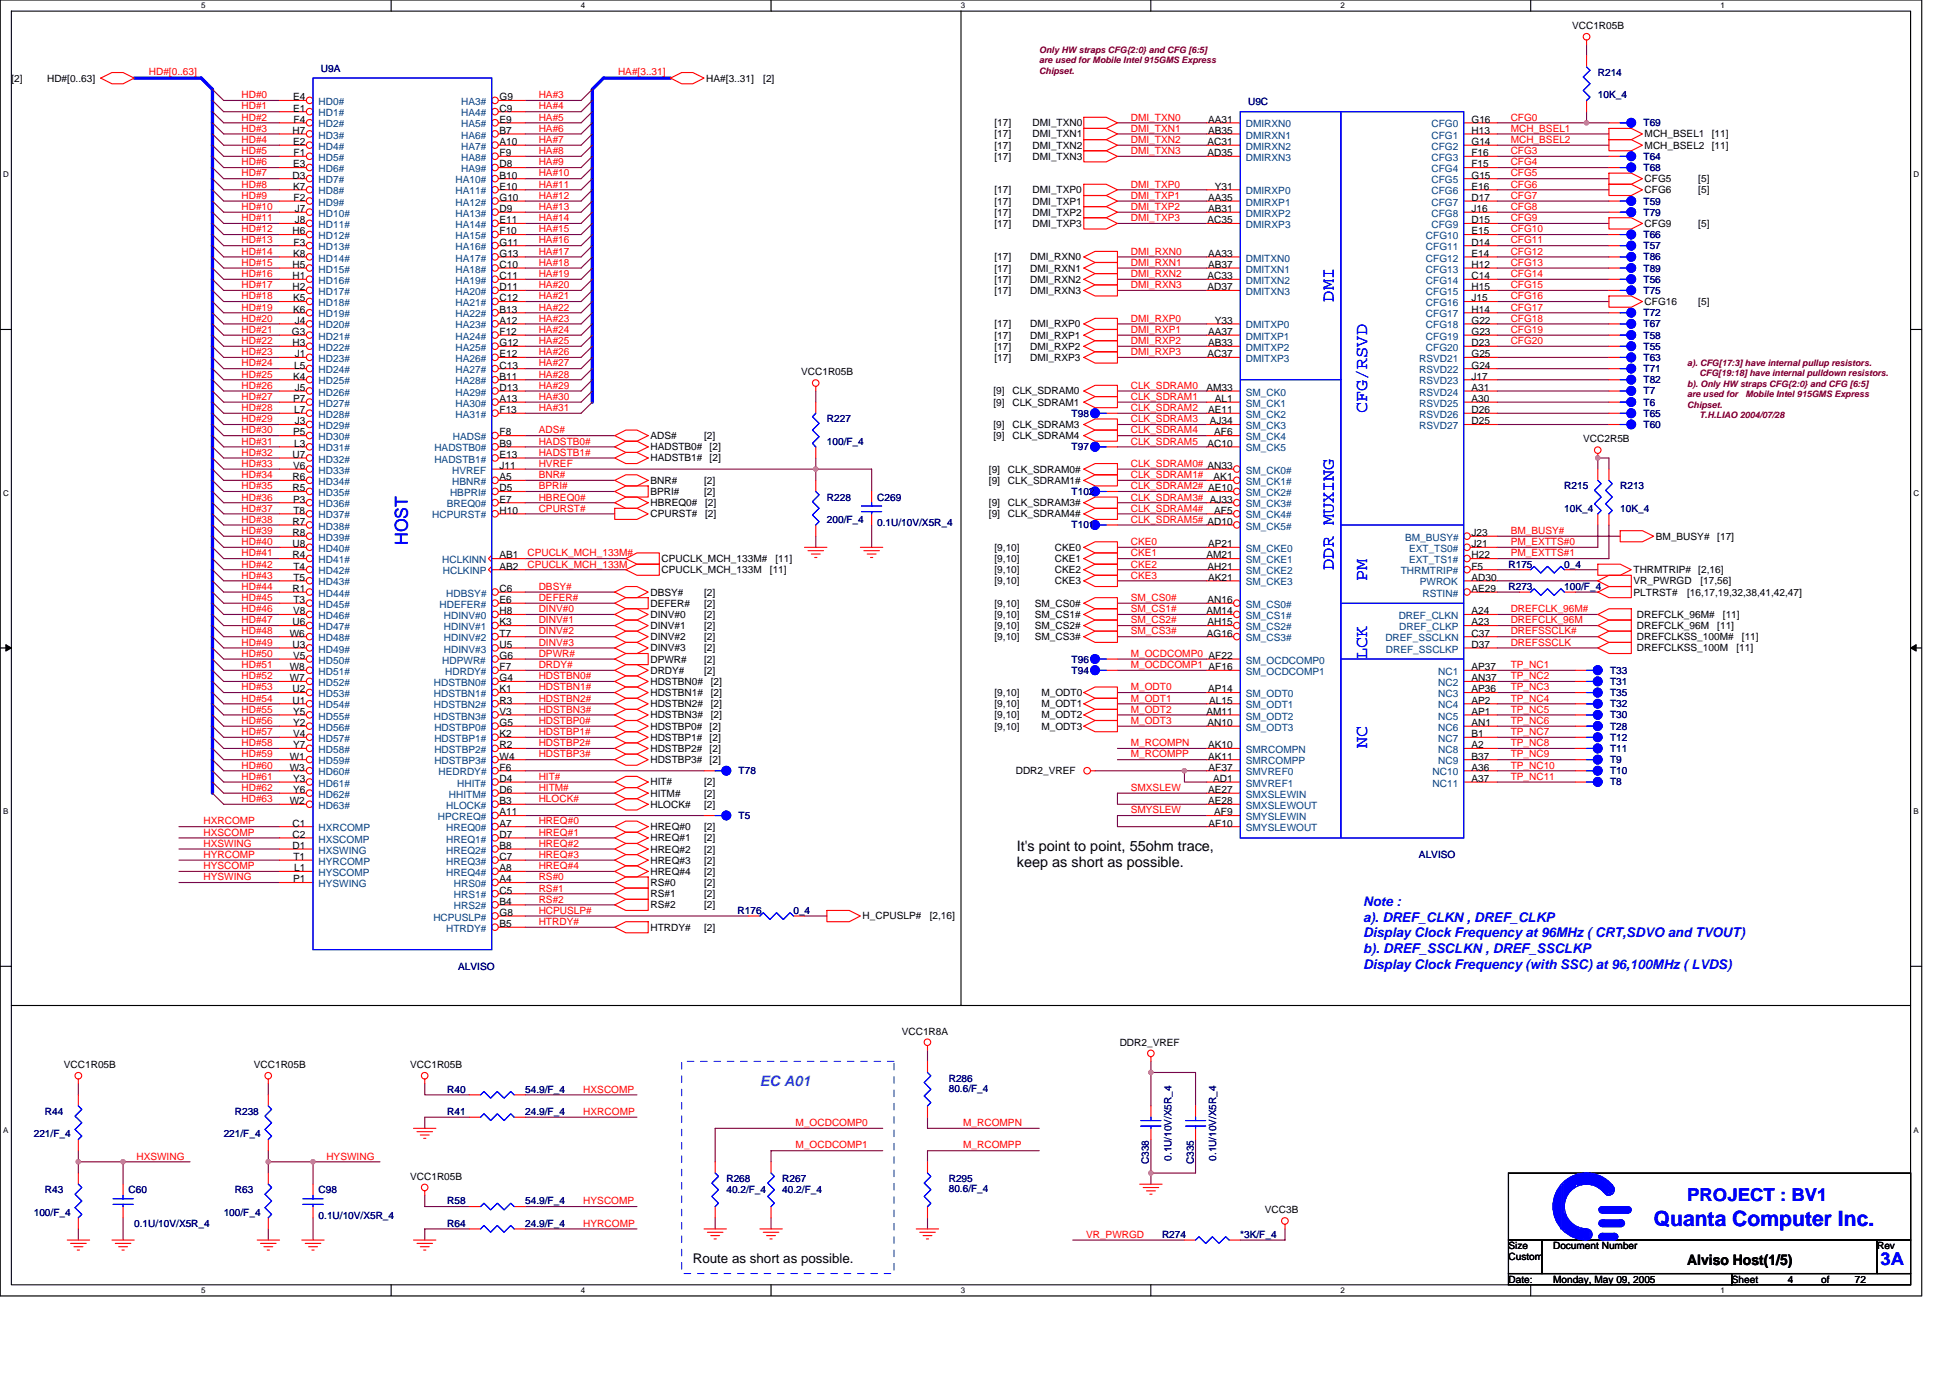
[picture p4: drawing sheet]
<svg xmlns="http://www.w3.org/2000/svg" width="297mm" height="210mm" viewBox="0 0 297 210" stroke-linecap="round" stroke-linejoin="round" font-family="sans-serif">
<defs><g id="words">
<text font-size="3.2" fill="#00f" x="251.9" y="186.8">Quanta Computer Inc.</text>
<g font-size="2.7" fill="#00f">
<text x="203.2" y="45.9" transform="rotate(-90 203.2 45.9)">DMI</text>
<text x="208.3" y="62.9" transform="rotate(-90 208.3 62.9)">CFG/RSVD</text>
<text x="62.1" y="83" transform="rotate(-90 62.1 83)">HOST</text>
<text x="203.2" y="86.8" transform="rotate(-90 203.2 86.8)">DDR MUXING</text>
<text x="208.3" y="88.5" transform="rotate(-90 208.3 88.5)">PM</text>
<text x="208.3" y="100.4" transform="rotate(-90 208.3 100.4)">LCK</text>
<text x="208.3" y="114" transform="rotate(-90 208.3 114)">NC</text>
<text x="257" y="182.9">PROJECT : BV1</text>
<text x="286.4" y="192.8">3A</text>
</g>
<g font-size="2.2">
<text x="154.9" y="129.6">It's point to point, 55ohm trace,</text>
<text x="154.9" y="132.1">keep as short as possible.</text>
<text x="257" y="192.6">Alviso Host(1/5)</text>
</g>
<text font-size="2.2" fill="#0080ff" x="115.8" y="165.4">EC A01</text>
<g font-size="2" fill="#00f">
<text x="207.6" y="138">Note :</text>
<text x="207.6" y="140.4">a). DREF_CLKN , DREF_CLKP</text>
<text x="207.6" y="142.8">Display Clock Frequency at 96MHz ( CRT,SDVO and TVOUT)</text>
<text x="207.6" y="145.2">b). DREF_SSCLKN , DREF_SSCLKP</text>
<text x="207.6" y="147.6">Display Clock Frequency (with SSC) at 96,100MHz ( LVDS)</text>
</g>
<text font-size="2" x="105.5" y="192.4">Route as short as possible.</text>
<g font-size="1.5">
<text x="239.5" y="4.4">VCC1R05B</text>
<text x="1.7" y="12.4">[2]</text>
<text x="7.2" y="12.4">HD#[0..63]</text>
<text x="44.6" y="15.3">E4</text>
<text x="44.6" y="17">E1</text>
<text x="76.1" y="15.3">G9</text>
<text x="76.1" y="17">C9</text>
<text x="107.6" y="12.4">HA#[3..31]</text>
<text x="116.3" y="12.4">[2]</text>
<text x="44.6" y="20.4">H7</text>
<text x="44.6" y="22.1">E2</text>
<text x="44.7" y="18.7">F4</text>
<text x="44.7" y="23.8">F1</text>
<text x="76.1" y="18.7">E9</text>
<text x="76.1" y="20.4">B7</text>
<text x="76.1" y="22.1">A10</text>
<text x="76.1" y="23.8">F9</text>
<text x="151.5" y="19.2">[17]</text>
<text x="151.5" y="20.9">[17]</text>
<text x="151.5" y="22.6">[17]</text>
<text x="157.3" y="19.2">DMI_TXN0</text>
<text x="157.3" y="20.9">DMI_TXN1</text>
<text x="157.3" y="22.6">DMI_TXN2</text>
<text x="183.9" y="22.1">AC31</text>
<text x="183.9" y="23.8">AD35</text>
<text x="184" y="18.7">AA31</text>
<text x="184" y="20.4">AB35</text>
<text x="224.2" y="18.7">G16</text>
<text x="224.2" y="20.4">H13</text>
<text x="224.2" y="22.1">G14</text>
<text x="224.2" y="23.8">F16</text>
<text x="250.5" y="22.6">MCH_BSEL2</text>
<text x="250.5" y="20.9">MCH_BSEL1</text>
<text x="260.7" y="22.6">[11]</text>
<text x="260.7" y="20.9">[11]</text>
<text x="44.6" y="27.2">D3</text>
<text x="44.6" y="25.5">E3</text>
<text x="44.6" y="28.9">K7</text>
<text x="76.1" y="25.5">D8</text>
<text x="76.1" y="27.2">B10</text>
<text x="76.1" y="28.9">E10</text>
<text x="151.5" y="24.3">[17]</text>
<text x="151.5" y="29.4">[17]</text>
<text x="157.3" y="24.3">DMI_TXN3</text>
<text x="157.3" y="29.4">DMI_TXP0</text>
<text x="185.1" y="28.9">Y31</text>
<text x="224.2" y="25.5">F15</text>
<text x="224.2" y="27.2">G15</text>
<text x="224.2" y="28.9">E16</text>
<text x="250.5" y="29.4">CFG6</text>
<text x="250.5" y="27.7">CFG5</text>
<text x="258.7" y="29.4">[5]</text>
<text x="258.7" y="27.7">[5]</text>
<text x="44.6" y="35.7">H6</text>
<text x="44.7" y="30.6">F2</text>
<text x="44.9" y="32.3">J7</text>
<text x="44.9" y="34">J8</text>
<text x="76.1" y="30.6">G10</text>
<text x="76.1" y="32.3">D9</text>
<text x="76.1" y="34">E11</text>
<text x="76.1" y="35.7">F10</text>
<text x="151.5" y="31.2">[17]</text>
<text x="151.5" y="32.9">[17]</text>
<text x="151.5" y="34.5">[17]</text>
<text x="157.3" y="31.2">DMI_TXP1</text>
<text x="157.3" y="32.9">DMI_TXP2</text>
<text x="157.3" y="34.5">DMI_TXP3</text>
<text x="183.9" y="34">AC35</text>
<text x="184" y="30.6">AA35</text>
<text x="184" y="32.3">AB31</text>
<text x="224.2" y="35.7">E15</text>
<text x="224.2" y="30.6">D17</text>
<text x="224.2" y="32.3">J16</text>
<text x="224.2" y="34">D15</text>
<text x="250.5" y="34.5">CFG9</text>
<text x="258.7" y="34.5">[5]</text>
<text x="44.6" y="40.8">H5</text>
<text x="44.6" y="39.1">K8</text>
<text x="44.7" y="37.4">F3</text>
<text x="76.1" y="37.4">G11</text>
<text x="76.1" y="39.1">G13</text>
<text x="76.1" y="40.8">C10</text>
<text x="151.5" y="39.7">[17]</text>
<text x="151.5" y="41.4">[17]</text>
<text x="156.9" y="39.7">DMI_RXN0</text>
<text x="156.9" y="41.4">DMI_RXN1</text>
<text x="184" y="39.1">AA33</text>
<text x="184" y="40.8">AB37</text>
<text x="224.2" y="37.4">D14</text>
<text x="224.2" y="39.1">E14</text>
<text x="224.2" y="40.8">H12</text>
<text x="44.6" y="42.5">H1</text>
<text x="44.6" y="44.2">H2</text>
<text x="44.6" y="45.9">K5</text>
<text x="44.6" y="47.6">K6</text>
<text x="76.1" y="42.5">C11</text>
<text x="76.1" y="44.2">D11</text>
<text x="76.1" y="45.9">C12</text>
<text x="76.1" y="47.6">B13</text>
<text x="151.5" y="43.1">[17]</text>
<text x="151.5" y="44.8">[17]</text>
<text x="156.9" y="43.1">DMI_RXN2</text>
<text x="156.9" y="44.8">DMI_RXN3</text>
<text x="183.9" y="42.5">AC33</text>
<text x="183.9" y="44.2">AD37</text>
<text x="224.2" y="42.5">C14</text>
<text x="224.2" y="44.2">H15</text>
<text x="224.2" y="45.9">J15</text>
<text x="224.2" y="47.6">H14</text>
<text x="250.5" y="46.5">CFG16</text>
<text x="258.7" y="46.5">[5]</text>
<text x="44.5" y="51">G3</text>
<text x="44.6" y="52.7">H3</text>
<text x="44.9" y="49.3">J4</text>
<text x="76.1" y="49.3">A12</text>
<text x="76.1" y="51">F12</text>
<text x="76.1" y="52.7">G12</text>
<text x="151.5" y="49.9">[17]</text>
<text x="151.5" y="51.6">[17]</text>
<text x="151.5" y="53.3">[17]</text>
<text x="156.9" y="49.9">DMI_RXP0</text>
<text x="156.9" y="51.6">DMI_RXP1</text>
<text x="156.9" y="53.3">DMI_RXP2</text>
<text x="184" y="51">AA37</text>
<text x="184" y="52.7">AB33</text>
<text x="185.1" y="49.3">Y33</text>
<text x="224.2" y="49.3">G22</text>
<text x="224.2" y="51">G23</text>
<text x="224.2" y="52.7">D23</text>
<text x="44.6" y="57.8">K4</text>
<text x="44.8" y="56.1">L5</text>
<text x="44.9" y="54.4">J1</text>
<text x="44.9" y="59.5">J5</text>
<text x="76.1" y="54.4">E12</text>
<text x="76.1" y="56.1">C13</text>
<text x="76.1" y="57.8">B11</text>
<text x="76.1" y="59.5">D13</text>
<text x="122" y="57.2">VCC1R05B</text>
<text x="151.5" y="55">[17]</text>
<text x="156.9" y="55">DMI_RXP3</text>
<text x="183.8" y="59.5">AM33</text>
<text x="183.9" y="54.4">AC37</text>
<text x="224.2" y="54.4">G25</text>
<text x="224.2" y="56.1">G24</text>
<text x="224.2" y="57.8">J17</text>
<text x="224.2" y="59.5">A31</text>
<text x="44.6" y="61.2">P7</text>
<text x="44.8" y="62.9">L7</text>
<text x="44.9" y="64.6">J3</text>
<text x="76.1" y="61.2">A13</text>
<text x="76.1" y="62.9">F13</text>
<text x="151.3" y="60.1">[9]</text>
<text x="151.3" y="61.8">[9]</text>
<text x="151.3" y="65.2">[9]</text>
<text x="154.2" y="60.1">CLK_SDRAM0</text>
<text x="154.2" y="61.8">CLK_SDRAM1</text>
<text x="154.2" y="65.2">CLK_SDRAM3</text>
<text x="184" y="62.9">AE11</text>
<text x="184.3" y="64.6">AJ34</text>
<text x="185" y="61.2">AL1</text>
<text x="224.2" y="61.2">A30</text>
<text x="224.2" y="62.9">D26</text>
<text x="224.2" y="64.6">D25</text>
<text x="44.6" y="69.7">U7</text>
<text x="44.6" y="66.3">P5</text>
<text x="44.6" y="71.4">V6</text>
<text x="44.8" y="68.1">L3</text>
<text x="76.1" y="66.3">F8</text>
<text x="76.1" y="68.1">B9</text>
<text x="76.1" y="69.7">E13</text>
<text x="76.1" y="71.4">J11</text>
<text x="99.1" y="66.9">ADS#</text>
<text x="99.1" y="70.3">HADSTB1#</text>
<text x="99.1" y="68.6">HADSTB0#</text>
<text x="107.2" y="66.9">[2]</text>
<text x="108.1" y="70.3">[2]</text>
<text x="108.1" y="68.6">[2]</text>
<text x="150.6" y="72">[9]</text>
<text x="151.3" y="66.9">[9]</text>
<text x="153.5" y="72">CLK_SDRAM0#</text>
<text x="154.2" y="66.9">CLK_SDRAM4</text>
<text x="183.9" y="68.1">AC10</text>
<text x="185" y="66.3">AF6</text>
<text x="241.2" y="67.4">VCC2R5B</text>
<text x="44.6" y="73.2">R6</text>
<text x="44.6" y="74.8">R5</text>
<text x="44.6" y="76.6">P3</text>
<text x="76.1" y="74.8">D5</text>
<text x="76.1" y="73.2">A5</text>
<text x="76.1" y="76.6">E7</text>
<text x="99.1" y="73.7">BNR#</text>
<text x="99.1" y="77.1">HBREQ0#</text>
<text x="99.1" y="75.4">BPRI#</text>
<text x="107.2" y="73.7">[2]</text>
<text x="107.2" y="75.4">[2]</text>
<text x="107.4" y="77.1">[2]</text>
<text x="150.6" y="73.7">[9]</text>
<text x="150.6" y="77.1">[9]</text>
<text x="153.5" y="73.7">CLK_SDRAM1#</text>
<text x="153.5" y="77.1">CLK_SDRAM3#</text>
<text x="184.9" y="73.2">AK1</text>
<text x="44.6" y="79.9">R7</text>
<text x="44.6" y="81.7">R8</text>
<text x="44.6" y="83.4">U8</text>
<text x="44.7" y="78.3">T8</text>
<text x="76.1" y="78.3">H10</text>
<text x="99.1" y="78.8">CPURST#</text>
<text x="107.4" y="78.8">[2]</text>
<text x="150.6" y="78.8">[9]</text>
<text x="151.5" y="83.9">[9,10]</text>
<text x="153.5" y="78.8">CLK_SDRAM4#</text>
<text x="160.7" y="83.9">CKE0</text>
<text x="184" y="83.4">AP21</text>
<text x="185" y="78.3">AF5</text>
<text x="224.2" y="81.7">J23</text>
<text x="224.2" y="83.4">J21</text>
<text x="252.2" y="82.2">BM_BUSY#</text>
<text x="261.6" y="82.2">[17]</text>
<text x="44.6" y="85.1">R4</text>
<text x="44.7" y="86.8">T4</text>
<text x="44.7" y="88.5">T5</text>
<text x="76.1" y="86.8">AB2</text>
<text x="76.1" y="85.1">AB1</text>
<text x="100.8" y="85.6">CPUCLK_MCH_133M#</text>
<text x="100.8" y="87.3">CPUCLK_MCH_133M</text>
<text x="117.3" y="87.3">[11]</text>
<text x="118.1" y="85.6">[11]</text>
<text x="151.5" y="85.6">[9,10]</text>
<text x="151.5" y="87.3">[9,10]</text>
<text x="151.5" y="89">[9,10]</text>
<text x="160.7" y="85.6">CKE1</text>
<text x="160.7" y="87.3">CKE2</text>
<text x="160.7" y="89">CKE3</text>
<text x="183.8" y="85.1">AM21</text>
<text x="183.9" y="86.8">AH21</text>
<text x="184" y="88.5">AK21</text>
<text x="224.2" y="88.5">AD30</text>
<text x="224.2" y="85.1">H22</text>
<text x="224.2" y="86.8">F5</text>
<text x="248.8" y="89">VR_PWRGD</text>
<text x="248.8" y="87.3">THRMTRIP#</text>
<text x="258.7" y="87.3">[2,16]</text>
<text x="259" y="89">[17,56]</text>
<text x="44.6" y="90.2">R1</text>
<text x="44.6" y="95.3">U6</text>
<text x="44.6" y="93.6">V8</text>
<text x="44.7" y="91.9">T3</text>
<text x="76.1" y="93.6">H8</text>
<text x="76.1" y="95.3">K3</text>
<text x="76.1" y="90.2">C6</text>
<text x="76.1" y="91.9">E6</text>
<text x="99.1" y="94.1">DINV#0</text>
<text x="99.1" y="95.8">DINV#1</text>
<text x="99.1" y="90.7">DBSY#</text>
<text x="99.1" y="92.4">DEFER#</text>
<text x="107.2" y="94.1">[2]</text>
<text x="107.2" y="95.8">[2]</text>
<text x="107.2" y="90.7">[2]</text>
<text x="107.2" y="92.4">[2]</text>
<text x="151.5" y="94.1">[9,10]</text>
<text x="151.5" y="92.4">[9,10]</text>
<text x="151.5" y="95.8">[9,10]</text>
<text x="157.6" y="94.1">SM_CS1#</text>
<text x="157.6" y="92.4">SM_CS0#</text>
<text x="157.6" y="95.8">SM_CS2#</text>
<text x="183.8" y="93.6">AM14</text>
<text x="183.9" y="91.9">AN16</text>
<text x="183.9" y="95.3">AH15</text>
<text x="224.2" y="95.3">A23</text>
<text x="224.2" y="90.2">AE29</text>
<text x="224.2" y="93.6">A24</text>
<text x="248.8" y="90.7">PLTRST#</text>
<text x="249.3" y="94.1">DREFCLK_96M#</text>
<text x="249.3" y="95.8">DREFCLK_96M</text>
<text x="257" y="90.7">[16,17,19,32,38,41,42,47]</text>
<text x="261.6" y="95.8">[11]</text>
<text x="262.4" y="94.1">[11]</text>
<text x="44.1" y="97">W6</text>
<text x="44.6" y="98.7">U3</text>
<text x="44.6" y="100.4">V5</text>
<text x="76.1" y="97">T7</text>
<text x="76.1" y="98.7">U5</text>
<text x="76.1" y="100.4">G6</text>
<text x="99.1" y="99.2">DINV#3</text>
<text x="99.1" y="97.5">DINV#2</text>
<text x="99.1" y="100.9">DPWR#</text>
<text x="107.2" y="99.2">[2]</text>
<text x="107.2" y="97.5">[2]</text>
<text x="107.2" y="100.9">[2]</text>
<text x="151.5" y="97.5">[9,10]</text>
<text x="157.6" y="97.5">SM_CS3#</text>
<text x="183.9" y="97">AG16</text>
<text x="224.2" y="98.7">D37</text>
<text x="224.2" y="97">C37</text>
<text x="249.3" y="99.2">DREFCLKSS_100M</text>
<text x="249.3" y="97.5">DREFCLKSS_100M#</text>
<text x="264.5" y="99.2">[11]</text>
<text x="265.3" y="97.5">[11]</text>
<text x="44.1" y="102.1">W8</text>
<text x="44.1" y="103.8">W7</text>
<text x="44.6" y="105.5">U2</text>
<text x="44.6" y="107.2">U1</text>
<text x="76.1" y="102.1">F7</text>
<text x="76.1" y="103.8">G4</text>
<text x="76.1" y="105.5">K1</text>
<text x="76.1" y="107.2">R3</text>
<text x="99.1" y="102.6">DRDY#</text>
<text x="99.1" y="107.7">HDSTBN2#</text>
<text x="99.1" y="104.3">HDSTBN0#</text>
<text x="99.1" y="106">HDSTBN1#</text>
<text x="107.2" y="102.6">[2]</text>
<text x="108.3" y="107.7">[2]</text>
<text x="108.3" y="104.3">[2]</text>
<text x="108.3" y="106">[2]</text>
<text x="151.5" y="106">[9,10]</text>
<text x="151.5" y="107.7">[9,10]</text>
<text x="158.6" y="106">M_ODT0</text>
<text x="158.6" y="107.7">M_ODT1</text>
<text x="184" y="105.5">AP14</text>
<text x="184.2" y="107.2">AL15</text>
<text x="224.2" y="102.1">AP37</text>
<text x="224.2" y="103.8">AN37</text>
<text x="224.2" y="105.5">AP36</text>
<text x="224.2" y="107.2">AP2</text>
<text x="44.6" y="112.3">V4</text>
<text x="44.7" y="108.9">Y5</text>
<text x="44.7" y="110.6">Y2</text>
<text x="44.7" y="114">Y7</text>
<text x="76.1" y="110.6">G5</text>
<text x="76.1" y="112.3">K2</text>
<text x="76.1" y="114">R2</text>
<text x="76.1" y="108.9">V3</text>
<text x="99.1" y="111.1">HDSTBP0#</text>
<text x="99.1" y="112.8">HDSTBP1#</text>
<text x="99.1" y="109.4">HDSTBN3#</text>
<text x="108.1" y="111.1">[2]</text>
<text x="108.1" y="112.8">[2]</text>
<text x="108.3" y="109.4">[2]</text>
<text x="151.5" y="109.4">[9,10]</text>
<text x="151.5" y="111.1">[9,10]</text>
<text x="158.6" y="109.4">M_ODT2</text>
<text x="158.6" y="111.1">M_ODT3</text>
<text x="183.8" y="108.9">AM11</text>
<text x="183.9" y="110.6">AN10</text>
<text x="184" y="114">AK10</text>
<text x="224.2" y="108.9">AP1</text>
<text x="224.2" y="110.6">AN1</text>
<text x="224.2" y="112.3">B1</text>
<text x="224.2" y="114">A2</text>
<text x="44.1" y="115.7">W1</text>
<text x="44.1" y="117.4">W3</text>
<text x="44.7" y="119.1">Y3</text>
<text x="76.1" y="117.4">F6</text>
<text x="76.1" y="115.7">W4</text>
<text x="76.1" y="119.1">D4</text>
<text x="99.1" y="116.2">HDSTBP3#</text>
<text x="99.1" y="114.5">HDSTBP2#</text>
<text x="99.1" y="119.6">HIT#</text>
<text x="107.2" y="119.6">[2]</text>
<text x="108.1" y="116.2">[2]</text>
<text x="108.1" y="114.5">[2]</text>
<text x="154.7" y="117.9">DDR2_VREF</text>
<text x="184" y="115.7">AK11</text>
<text x="184.1" y="117.4">AF37</text>
<text x="184.8" y="119.1">AD1</text>
<text x="224.2" y="115.7">B37</text>
<text x="224.2" y="117.4">A36</text>
<text x="224.2" y="119.1">A37</text>
<text x="44.1" y="122.5">W2</text>
<text x="44.6" y="125.9">C1</text>
<text x="44.7" y="120.8">Y6</text>
<text x="76.1" y="120.8">D6</text>
<text x="76.1" y="122.5">B3</text>
<text x="76.1" y="125.9">A7</text>
<text x="76.1" y="124.2">A11</text>
<text x="99.1" y="123">HLOCK#</text>
<text x="99.1" y="121.3">HITM#</text>
<text x="107.2" y="123">[2]</text>
<text x="107.2" y="121.3">[2]</text>
<text x="184" y="120.8">AE27</text>
<text x="184" y="122.5">AE28</text>
<text x="184.1" y="125.9">AF10</text>
<text x="185" y="124.2">AF9</text>
<text x="44.6" y="129.3">D1</text>
<text x="44.6" y="127.6">C2</text>
<text x="44.7" y="131">T1</text>
<text x="76.1" y="127.6">D7</text>
<text x="76.1" y="129.3">B8</text>
<text x="76.1" y="131">C7</text>
<text x="99.1" y="129.9">HREQ#2</text>
<text x="99.1" y="131.6">HREQ#3</text>
<text x="99.1" y="128.1">HREQ#1</text>
<text x="99.1" y="126.4">HREQ#0</text>
<text x="107.2" y="129.9">[2]</text>
<text x="107.2" y="131.6">[2]</text>
<text x="107.2" y="128.1">[2]</text>
<text x="107.2" y="126.4">[2]</text>
<text x="44.6" y="134.4">P1</text>
<text x="44.8" y="132.7">L1</text>
<text x="76.1" y="132.7">A8</text>
<text x="76.1" y="134.4">A4</text>
<text x="76.1" y="136.1">C5</text>
<text x="76.1" y="137.8">B4</text>
<text x="99.1" y="133.3">HREQ#4</text>
<text x="99.1" y="136.7">RS#1</text>
<text x="99.1" y="135">RS#0</text>
<text x="107.2" y="133.3">[2]</text>
<text x="107.2" y="136.7">[2]</text>
<text x="107.2" y="135">[2]</text>
<text x="76.1" y="139.5">G8</text>
<text x="76.1" y="141.2">B5</text>
<text x="99.1" y="138.4">RS#2</text>
<text x="99.1" y="141.8">HTRDY#</text>
<text x="107.2" y="141.8">[2]</text>
<text x="107.2" y="138.4">[2]</text>
<text x="131.4" y="140.1">H_CPUSLP#</text>
<text x="141.6" y="140.1">[2,16]</text>
<text x="137.4" y="157.6">VCC1R8A</text>
<text x="170.6" y="159.3">DDR2_VREF</text>
<text x="9.7" y="162.7">VCC1R05B</text>
<text x="38.7" y="162.7">VCC1R05B</text>
<text x="62.5" y="162.7">VCC1R05B</text>
<text x="62.5" y="179.7">VCC1R05B</text>
<text x="192.7" y="184.8">VCC3B</text>
<text x="229.8" y="190.3">Size</text>
<text x="229.8" y="192">Custom</text>
<text x="236.6" y="190.3">Document Number</text>
<text x="285.9" y="190.3">Rev</text>
<text x="229.8" y="195.4">Date:</text>
<text x="236.6" y="195.4">Monday, May 09, 2005</text>
<text x="263.8" y="195.4">Sheet</text>
<text x="272.3" y="195.4">4</text>
<text x="277.4" y="195.4">of</text>
<text x="282.5" y="195.4">72</text>
</g>
<g font-size="1.5" fill="#f00">
<text x="22.7" y="11.4">HD#[0..63]</text>
<text x="94.1" y="11.4">HA#[3..31]</text>
<text x="36.8" y="15">HD#0</text>
<text x="36.8" y="16.7">HD#1</text>
<text x="82.1" y="16.7">HA#4</text>
<text x="82.1" y="15">HA#3</text>
<text x="36.8" y="23.5">HD#5</text>
<text x="36.8" y="20.1">HD#3</text>
<text x="36.8" y="21.8">HD#4</text>
<text x="36.8" y="18.4">HD#2</text>
<text x="82.1" y="20.1">HA#6</text>
<text x="82.1" y="18.4">HA#5</text>
<text x="82.1" y="21.8">HA#7</text>
<text x="82.1" y="23.5">HA#8</text>
<text x="172.3" y="20.1">DMI_TXN1</text>
<text x="172.3" y="18.4">DMI_TXN0</text>
<text x="172.3" y="21.8">DMI_TXN2</text>
<text x="172.3" y="23.5">DMI_TXN3</text>
<text x="230.1" y="18.4">CFG0</text>
<text x="230.1" y="20.1">MCH_BSEL1</text>
<text x="230.1" y="21.8">MCH_BSEL2</text>
<text x="230.1" y="23.5">CFG3</text>
<text x="36.8" y="26.9">HD#7</text>
<text x="36.8" y="28.6">HD#8</text>
<text x="36.8" y="25.2">HD#6</text>
<text x="82.1" y="28.6">HA#11</text>
<text x="82.1" y="26.9">HA#10</text>
<text x="82.1" y="25.2">HA#9</text>
<text x="172.3" y="28.6">DMI_TXP0</text>
<text x="230.1" y="25.2">CFG4</text>
<text x="230.1" y="26.9">CFG5</text>
<text x="230.1" y="28.6">CFG6</text>
<text x="36.8" y="35.4">HD#12</text>
<text x="36.8" y="33.7">HD#11</text>
<text x="36.8" y="32">HD#10</text>
<text x="36.8" y="30.3">HD#9</text>
<text x="82.1" y="30.3">HA#12</text>
<text x="82.1" y="33.7">HA#14</text>
<text x="82.1" y="35.4">HA#15</text>
<text x="82.1" y="32">HA#13</text>
<text x="172.3" y="30.3">DMI_TXP1</text>
<text x="172.3" y="32">DMI_TXP2</text>
<text x="172.3" y="33.7">DMI_TXP3</text>
<text x="230.1" y="30.3">CFG7</text>
<text x="230.1" y="32">CFG8</text>
<text x="230.1" y="33.7">CFG9</text>
<text x="230.1" y="35.4">CFG10</text>
<text x="36.8" y="40.5">HD#15</text>
<text x="36.8" y="37.1">HD#13</text>
<text x="36.8" y="38.8">HD#14</text>
<text x="82.1" y="37.1">HA#16</text>
<text x="82.1" y="40.5">HA#18</text>
<text x="82.1" y="38.8">HA#17</text>
<text x="172.3" y="38.8">DMI_RXN0</text>
<text x="172.3" y="40.5">DMI_RXN1</text>
<text x="230.1" y="37.1">CFG11</text>
<text x="230.1" y="38.8">CFG12</text>
<text x="230.1" y="40.5">CFG13</text>
<text x="36.8" y="47.3">HD#19</text>
<text x="36.8" y="42.2">HD#16</text>
<text x="36.8" y="43.9">HD#17</text>
<text x="36.8" y="45.6">HD#18</text>
<text x="82.1" y="47.3">HA#22</text>
<text x="82.1" y="43.9">HA#20</text>
<text x="82.1" y="45.6">HA#21</text>
<text x="82.1" y="42.2">HA#19</text>
<text x="172.3" y="42.2">DMI_RXN2</text>
<text x="172.3" y="43.9">DMI_RXN3</text>
<text x="230.1" y="42.2">CFG14</text>
<text x="230.1" y="43.9">CFG15</text>
<text x="230.1" y="45.6">CFG16</text>
<text x="230.1" y="47.3">CFG17</text>
<text x="36.8" y="50.7">HD#21</text>
<text x="36.8" y="52.4">HD#22</text>
<text x="36.8" y="49">HD#20</text>
<text x="82.1" y="50.7">HA#24</text>
<text x="82.1" y="49">HA#23</text>
<text x="82.1" y="52.4">HA#25</text>
<text x="172.3" y="50.7">DMI_RXP1</text>
<text x="172.3" y="49">DMI_RXP0</text>
<text x="172.3" y="52.4">DMI_RXP2</text>
<text x="230.1" y="52.4">CFG20</text>
<text x="230.1" y="49">CFG18</text>
<text x="230.1" y="50.7">CFG19</text>
<text x="36.8" y="54.1">HD#23</text>
<text x="36.8" y="55.8">HD#24</text>
<text x="36.8" y="57.5">HD#25</text>
<text x="36.8" y="59.2">HD#26</text>
<text x="82.1" y="54.1">HA#26</text>
<text x="82.1" y="59.2">HA#29</text>
<text x="82.1" y="55.8">HA#27</text>
<text x="82.1" y="57.5">HA#28</text>
<text x="172.3" y="59.2">CLK_SDRAM0</text>
<text x="172.3" y="54.1">DMI_RXP3</text>
<text x="36.8" y="60.9">HD#27</text>
<text x="36.8" y="62.6">HD#28</text>
<text x="36.8" y="64.3">HD#29</text>
<text x="82.1" y="62.6">HA#31</text>
<text x="82.1" y="60.9">HA#30</text>
<text x="172.3" y="64.3">CLK_SDRAM3</text>
<text x="172.3" y="60.9">CLK_SDRAM1</text>
<text x="172.3" y="62.6">CLK_SDRAM2</text>
<text x="36.8" y="71.1">HD#33</text>
<text x="36.8" y="67.7">HD#31</text>
<text x="36.8" y="69.4">HD#32</text>
<text x="36.8" y="66">HD#30</text>
<text x="82.1" y="71.1">HVREF</text>
<text x="82.1" y="67.7">HADSTB0#</text>
<text x="82.1" y="69.4">HADSTB1#</text>
<text x="82.1" y="66">ADS#</text>
<text x="172.3" y="66">CLK_SDRAM4</text>
<text x="172.3" y="67.7">CLK_SDRAM5</text>
<text x="172.3" y="71.1">CLK_SDRAM0# AN33</text>
<text x="36.8" y="76.2">HD#36</text>
<text x="36.8" y="72.8">HD#34</text>
<text x="36.8" y="74.5">HD#35</text>
<text x="36.8" y="77.9">HD#37</text>
<text x="82.1" y="77.9">CPURST#</text>
<text x="82.1" y="76.2">HBREQ0#</text>
<text x="82.1" y="74.5">BPRI#</text>
<text x="82.1" y="72.8">BNR#</text>
<text x="172.3" y="76.2">CLK_SDRAM3# AJ33</text>
<text x="172.3" y="77.9">CLK_SDRAM4#</text>
<text x="172.3" y="72.8">CLK_SDRAM1#</text>
<text x="172.3" y="74.5">CLK_SDRAM2# AE10</text>
<text x="36.8" y="79.6">HD#38</text>
<text x="36.8" y="83">HD#40</text>
<text x="36.8" y="81.3">HD#39</text>
<text x="172.3" y="83">CKE0</text>
<text x="172.3" y="79.6">CLK_SDRAM5# AD10</text>
<text x="230.1" y="83">PM_EXTTS#0</text>
<text x="230.1" y="81.3">BM_BUSY#</text>
<text x="36.8" y="86.4">HD#42</text>
<text x="36.8" y="88.1">HD#43</text>
<text x="36.8" y="84.8">HD#41</text>
<text x="36.8" y="89.9">HD#44</text>
<text x="80.3" y="84.8">CPUCLK_MCH_133M#</text>
<text x="80.3" y="86.4">CPUCLK_MCH_133M</text>
<text x="82.1" y="89.9">DBSY#</text>
<text x="172.3" y="86.4">CKE2</text>
<text x="172.3" y="88.1">CKE3</text>
<text x="172.3" y="84.8">CKE1</text>
<text x="230.1" y="84.8">PM_EXTTS#1</text>
<text x="36.8" y="95">HD#47</text>
<text x="36.8" y="91.5">HD#45</text>
<text x="36.8" y="93.3">HD#46</text>
<text x="82.1" y="93.3">DINV#0</text>
<text x="82.1" y="95">DINV#1</text>
<text x="82.1" y="91.5">DEFER#</text>
<text x="172.3" y="93.3">SM_CS1#</text>
<text x="172.3" y="95">SM_CS2#</text>
<text x="172.3" y="91.5">SM_CS0#</text>
<text x="230.1" y="93.3">DREFCLK_96M#</text>
<text x="230.1" y="95">DREFCLK_96M</text>
<text x="36.8" y="96.6">HD#48</text>
<text x="36.8" y="100.1">HD#50</text>
<text x="36.8" y="101.8">HD#51</text>
<text x="36.8" y="98.4">HD#49</text>
<text x="82.1" y="96.6">DINV#2</text>
<text x="82.1" y="101.8">DRDY#</text>
<text x="82.1" y="98.4">DINV#3</text>
<text x="82.1" y="100.1">DPWR#</text>
<text x="172.3" y="96.6">SM_CS3#</text>
<text x="172.3" y="101.8">M_OCDCOMP1 AF16</text>
<text x="172.3" y="100.1">M_OCDCOMP0 AF22</text>
<text x="230.1" y="101.8">TP_NC1</text>
<text x="230.1" y="96.6">DREFSSCLK#</text>
<text x="230.1" y="98.4">DREFSSCLK</text>
<text x="36.8" y="105.2">HD#53</text>
<text x="36.8" y="106.9">HD#54</text>
<text x="36.8" y="103.5">HD#52</text>
<text x="82.1" y="105.2">HDSTBN1#</text>
<text x="82.1" y="106.9">HDSTBN2#</text>
<text x="82.1" y="103.5">HDSTBN0#</text>
<text x="172.3" y="106.9">M_ODT1</text>
<text x="172.3" y="105.2">M_ODT0</text>
<text x="230.1" y="103.5">TP_NC2</text>
<text x="230.1" y="106.9">TP_NC4</text>
<text x="230.1" y="105.2">TP_NC3</text>
<text x="36.8" y="112">HD#57</text>
<text x="36.8" y="108.6">HD#55</text>
<text x="36.8" y="110.3">HD#56</text>
<text x="36.8" y="113.7">HD#58</text>
<text x="82.1" y="112">HDSTBP1#</text>
<text x="82.1" y="108.6">HDSTBN3#</text>
<text x="82.1" y="110.3">HDSTBP0#</text>
<text x="82.1" y="113.7">HDSTBP2#</text>
<text x="172.3" y="108.6">M_ODT2</text>
<text x="172.3" y="110.3">M_ODT3</text>
<text x="172.3" y="113.7">M_RCOMPN</text>
<text x="230.1" y="110.3">TP_NC6</text>
<text x="230.1" y="108.6">TP_NC5</text>
<text x="230.1" y="113.7">TP_NC8</text>
<text x="230.1" y="112">TP_NC7</text>
<text x="36.8" y="118.8">HD#61</text>
<text x="36.8" y="115.4">HD#59</text>
<text x="36.8" y="117.1">HD#60</text>
<text x="82.1" y="115.4">HDSTBP3#</text>
<text x="82.1" y="118.8">HIT#</text>
<text x="172.3" y="115.4">M_RCOMPP</text>
<text x="230.1" y="118.8">TP_NC11</text>
<text x="230.1" y="117.1">TP_NC10</text>
<text x="230.1" y="115.4">TP_NC9</text>
<text x="31" y="125.6">HXRCOMP</text>
<text x="36.8" y="122.2">HD#63</text>
<text x="36.8" y="120.5">HD#62</text>
<text x="82.1" y="125.6">HREQ#0</text>
<text x="82.1" y="120.5">HITM#</text>
<text x="82.1" y="122.2">HLOCK#</text>
<text x="172.3" y="120.5">SMXSLEW</text>
<text x="172.3" y="123.9">SMYSLEW</text>
<text x="31" y="129">HXSWING</text>
<text x="31" y="127.3">HXSCOMP</text>
<text x="31" y="130.7">HYRCOMP</text>
<text x="82.1" y="129">HREQ#2</text>
<text x="82.1" y="127.3">HREQ#1</text>
<text x="82.1" y="130.7">HREQ#3</text>
<text x="31" y="132.4">HYSCOMP</text>
<text x="31" y="134.1">HYSWING</text>
<text x="82.1" y="132.4">HREQ#4</text>
<text x="82.1" y="135.8">RS#1</text>
<text x="82.1" y="137.5">RS#2</text>
<text x="82.1" y="134.1">RS#0</text>
<text x="82.1" y="139.2">HCPUSLP#</text>
<text x="82.1" y="140.9">HTRDY#</text>
<text x="88.9" y="166.4">HXSCOMP</text>
<text x="88.9" y="169.8">HXRCOMP</text>
<text x="121.2" y="171.5">M_OCDCOMP0</text>
<text x="146.7" y="171.5">M_RCOMPN</text>
<text x="20.8" y="176.6">HXSWING</text>
<text x="49.7" y="176.6">HYSWING</text>
<text x="121.2" y="174.9">M_OCDCOMP1</text>
<text x="146.7" y="174.9">M_RCOMPP</text>
<text x="88.9" y="183.5">HYSCOMP</text>
<text x="88.9" y="186.9">HYRCOMP</text>
<text x="165.4" y="188.6">VR_PWRGD</text>
</g>
<g font-size="1.5" fill="#000080">
<text x="48.9" y="10.9">U9A</text>
<text x="243.4" y="11.6">R214</text>
<text x="190.1" y="16">U9C</text>
<text x="243.4" y="15">10K_4</text>
<text x="250.4" y="19.2">T69</text>
<text x="250.4" y="24.3">T64</text>
<text x="250.4" y="26">T68</text>
<text x="250.4" y="32.9">T79</text>
<text x="250.4" y="31.2">T59</text>
<text x="250.4" y="41.4">T89</text>
<text x="250.4" y="36.3">T66</text>
<text x="250.4" y="39.7">T86</text>
<text x="250.4" y="38">T57</text>
<text x="250.4" y="43.1">T56</text>
<text x="250.4" y="44.8">T75</text>
<text x="250.4" y="53.3">T55</text>
<text x="250.4" y="48.2">T72</text>
<text x="250.4" y="49.9">T67</text>
<text x="250.4" y="51.6">T58</text>
<text x="250.4" y="58.4">T82</text>
<text x="250.4" y="56.7">T71</text>
<text x="250.4" y="55">T63</text>
<text x="126" y="64.3">R227</text>
<text x="163.2" y="63.5">T98</text>
<text x="250.4" y="65.2">T60</text>
<text x="250.4" y="61.8">T6</text>
<text x="250.4" y="63.5">T65</text>
<text x="250.4" y="60.1">T7</text>
<text x="126" y="67.7">100/F_4</text>
<text x="163.2" y="68.6">T97</text>
<text x="126" y="76.2">R228</text>
<text x="133.6" y="76.2">C269</text>
<text x="163.2" y="75.4">T102</text>
<text x="238.3" y="74.5">R215</text>
<text x="238.3" y="78">10K_4</text>
<text x="246.8" y="74.5">R213</text>
<text x="246.8" y="78">10K_4</text>
<text x="126" y="79.7">200/F_4</text>
<text x="133.6" y="80.2">0.1U/10V/X5R_4</text>
<text x="163.2" y="80.5">T101</text>
<text x="229.8" y="89.9">R273</text>
<text x="229.8" y="86.5">R175</text>
<text x="238.3" y="89.9">100/F_4</text>
<text x="238.3" y="86.5">0_4</text>
<text x="163.2" y="100.9">T96</text>
<text x="163.2" y="102.6">T94</text>
<text x="245.3" y="104.3">T31</text>
<text x="245.3" y="102.6">T33</text>
<text x="245.3" y="106">T35</text>
<text x="245.3" y="107.7">T32</text>
<text x="245.3" y="109.4">T30</text>
<text x="245.3" y="112.8">T12</text>
<text x="245.3" y="111.1">T28</text>
<text x="112.5" y="117.9">T78</text>
<text x="245.3" y="114.5">T11</text>
<text x="245.3" y="117.9">T10</text>
<text x="245.3" y="119.6">T8</text>
<text x="245.3" y="116.2">T9</text>
<text x="112.5" y="124.8">T5</text>
<text x="216.2" y="130.7">ALVISO</text>
<text x="112.3" y="139.2">R176</text>
<text x="120.9" y="139.2">0_4</text>
<text x="69.8" y="147.7">ALVISO</text>
<text x="68.1" y="166.4">R40</text>
<text x="80" y="166.4">54.9/F_4</text>
<text x="144.5" y="164.7">R286</text>
<text x="144.5" y="166.3">80.6/F_4</text>
<text x="5.1" y="173.2">221/F_4</text>
<text x="6.8" y="169.8">R44</text>
<text x="34.1" y="173.2">221/F_4</text>
<text x="35.8" y="169.8">R238</text>
<text x="68.1" y="169.8">R41</text>
<text x="80" y="169.8">24.9/F_4</text>
<text x="175" y="177.3" transform="rotate(-90 175 177.3)">C338</text>
<text x="178.4" y="176.8" transform="rotate(-90 178.4 176.8)">0.1U/10V/X5R_4</text>
<text x="181.8" y="177.3" transform="rotate(-90 181.8 177.3)">C335</text>
<text x="185.2" y="176.8" transform="rotate(-90 185.2 176.8)">0.1U/10V/X5R_4</text>
<text x="5.1" y="185.2">100/F_4</text>
<text x="6.8" y="181.8">R43</text>
<text x="19.6" y="181.8">C60</text>
<text x="34.1" y="185.2">100/F_4</text>
<text x="35.8" y="181.8">R63</text>
<text x="48.5" y="181.8">C98</text>
<text x="48.5" y="185.7">0.1U/10V/X5R_4</text>
<text x="68.1" y="183.5">R58</text>
<text x="80" y="183.5">54.9/F_4</text>
<text x="110.7" y="180.1">R268</text>
<text x="110.7" y="181.8">40.2/F_4</text>
<text x="119.2" y="180.1">R267</text>
<text x="119.2" y="181.8">40.2/F_4</text>
<text x="144.5" y="180.1">R295</text>
<text x="144.5" y="181.6">80.6/F_4</text>
<text x="20.4" y="186.9">0.1U/10V/X5R_4</text>
<text x="68.1" y="186.9">R64</text>
<text x="80" y="186.9">24.9/F_4</text>
<text x="177" y="188.6">R274</text>
<text x="188.9" y="188.6">*3K/F_4</text>
</g>
<g font-size="1.5" fill="#004080">
<text x="48.5" y="16">HD0#</text>
<text x="48.5" y="17.7">HD1#</text>
<text x="70.2" y="16">HA3#</text>
<text x="70.2" y="17.7">HA4#</text>
<text x="48.5" y="19.4">HD2#</text>
<text x="48.5" y="21.1">HD3#</text>
<text x="48.5" y="22.8">HD4#</text>
<text x="70.2" y="19.4">HA5#</text>
<text x="70.2" y="21.1">HA6#</text>
<text x="70.2" y="22.8">HA7#</text>
<text x="189.8" y="19.4">DMIRXN0</text>
<text x="189.8" y="21.1">DMIRXN1</text>
<text x="189.8" y="22.8">DMIRXN2</text>
<text x="218.1" y="19.4">CFG0</text>
<text x="218.1" y="21.1">CFG1</text>
<text x="218.1" y="22.8">CFG2</text>
<text x="48.5" y="24.5">HD5#</text>
<text x="48.5" y="26.2">HD6#</text>
<text x="48.5" y="27.9">HD7#</text>
<text x="48.5" y="29.6">HD8#</text>
<text x="69.4" y="27.9">HA10#</text>
<text x="69.4" y="29.6">HA11#</text>
<text x="70.2" y="24.5">HA8#</text>
<text x="70.2" y="26.2">HA9#</text>
<text x="189.8" y="29.6">DMIRXP0</text>
<text x="189.8" y="24.5">DMIRXN3</text>
<text x="218.1" y="24.5">CFG3</text>
<text x="218.1" y="26.2">CFG4</text>
<text x="218.1" y="27.9">CFG5</text>
<text x="218.1" y="29.6">CFG6</text>
<text x="48.5" y="31.3">HD9#</text>
<text x="48.5" y="33">HD10#</text>
<text x="48.5" y="34.7">HD11#</text>
<text x="69.4" y="31.3">HA12#</text>
<text x="69.4" y="33">HA13#</text>
<text x="69.4" y="34.7">HA14#</text>
<text x="189.8" y="31.3">DMIRXP1</text>
<text x="189.8" y="33">DMIRXP2</text>
<text x="189.8" y="34.7">DMIRXP3</text>
<text x="218.1" y="31.3">CFG7</text>
<text x="218.1" y="33">CFG8</text>
<text x="218.1" y="34.7">CFG9</text>
<text x="48.5" y="36.4">HD12#</text>
<text x="48.5" y="38.1">HD13#</text>
<text x="48.5" y="39.8">HD14#</text>
<text x="48.5" y="41.5">HD15#</text>
<text x="69.4" y="36.4">HA15#</text>
<text x="69.4" y="38.1">HA16#</text>
<text x="69.4" y="39.8">HA17#</text>
<text x="69.4" y="41.5">HA18#</text>
<text x="189.8" y="39.8">DMITXN0</text>
<text x="189.8" y="41.5">DMITXN1</text>
<text x="217.2" y="36.4">CFG10</text>
<text x="217.2" y="38.1">CFG11</text>
<text x="217.2" y="39.8">CFG12</text>
<text x="217.2" y="41.5">CFG13</text>
<text x="48.5" y="43.2">HD16#</text>
<text x="48.5" y="44.9">HD17#</text>
<text x="48.5" y="46.6">HD18#</text>
<text x="69.4" y="43.2">HA19#</text>
<text x="69.4" y="44.9">HA20#</text>
<text x="69.4" y="46.6">HA21#</text>
<text x="189.8" y="43.2">DMITXN2</text>
<text x="189.8" y="44.9">DMITXN3</text>
<text x="217.2" y="43.2">CFG14</text>
<text x="217.2" y="44.9">CFG15</text>
<text x="217.2" y="46.6">CFG16</text>
<text x="48.5" y="48.3">HD19#</text>
<text x="48.5" y="50">HD20#</text>
<text x="48.5" y="51.8">HD21#</text>
<text x="48.5" y="53.4">HD22#</text>
<text x="69.4" y="48.3">HA22#</text>
<text x="69.4" y="50">HA23#</text>
<text x="69.4" y="51.8">HA24#</text>
<text x="69.4" y="53.4">HA25#</text>
<text x="189.8" y="50">DMITXP0</text>
<text x="189.8" y="51.8">DMITXP1</text>
<text x="189.8" y="53.4">DMITXP2</text>
<text x="217.2" y="48.3">CFG17</text>
<text x="217.2" y="50">CFG18</text>
<text x="217.2" y="51.8">CFG19</text>
<text x="217.2" y="53.4">CFG20</text>
<text x="48.5" y="55.1">HD23#</text>
<text x="48.5" y="56.9">HD24#</text>
<text x="48.5" y="58.5">HD25#</text>
<text x="69.4" y="55.1">HA26#</text>
<text x="69.4" y="56.9">HA27#</text>
<text x="69.4" y="58.5">HA28#</text>
<text x="189.8" y="55.1">DMITXP3</text>
<text x="216.2" y="55.1">RSVD21</text>
<text x="216.2" y="56.9">RSVD22</text>
<text x="216.2" y="58.5">RSVD23</text>
<text x="48.5" y="60.3">HD26#</text>
<text x="48.5" y="62">HD27#</text>
<text x="48.5" y="63.6">HD28#</text>
<text x="48.5" y="65.4">HD29#</text>
<text x="69.4" y="60.3">HA29#</text>
<text x="69.4" y="62">HA30#</text>
<text x="69.4" y="63.6">HA31#</text>
<text x="189.8" y="60.3">SM_CK0</text>
<text x="189.8" y="62">SM_CK1</text>
<text x="189.8" y="63.6">SM_CK2</text>
<text x="189.8" y="65.4">SM_CK3</text>
<text x="216.2" y="60.3">RSVD24</text>
<text x="216.2" y="62">RSVD25</text>
<text x="216.2" y="63.6">RSVD26</text>
<text x="216.2" y="65.4">RSVD27</text>
<text x="48.5" y="67.1">HD30#</text>
<text x="48.5" y="68.8">HD31#</text>
<text x="48.5" y="70.5">HD32#</text>
<text x="66.2" y="68.8">HADSTB0#</text>
<text x="66.2" y="70.5">HADSTB1#</text>
<text x="69" y="67.1">HADS#</text>
<text x="189.8" y="67.1">SM_CK4</text>
<text x="189.8" y="68.8">SM_CK5</text>
<text x="48.5" y="72.2">HD33#</text>
<text x="48.5" y="73.9">HD34#</text>
<text x="48.5" y="75.6">HD35#</text>
<text x="48.5" y="77.3">HD36#</text>
<text x="68" y="77.3">BREQ0#</text>
<text x="68.6" y="75.6">HBPRI#</text>
<text x="68.9" y="73.9">HBNR#</text>
<text x="68.9" y="72.2">HVREF</text>
<text x="189.8" y="72.2">SM_CK0#</text>
<text x="189.8" y="73.9">SM_CK1#</text>
<text x="189.8" y="75.6">SM_CK2#</text>
<text x="189.8" y="77.3">SM_CK3#</text>
<text x="48.5" y="79">HD37#</text>
<text x="48.5" y="80.7">HD38#</text>
<text x="48.5" y="82.4">HD39#</text>
<text x="65.8" y="79">HCPURST#</text>
<text x="189.8" y="79">SM_CK4#</text>
<text x="189.8" y="80.7">SM_CK5#</text>
<text x="214" y="82.4">BM_BUSY#</text>
<text x="48.5" y="84.1">HD40#</text>
<text x="48.5" y="85.8">HD41#</text>
<text x="48.5" y="87.5">HD42#</text>
<text x="48.5" y="89.2">HD43#</text>
<text x="67.4" y="85.8">HCLKINN</text>
<text x="67.5" y="87.5">HCLKINP</text>
<text x="189.8" y="84.1">SM_CKE0</text>
<text x="189.8" y="85.8">SM_CKE1</text>
<text x="189.8" y="87.5">SM_CKE2</text>
<text x="189.8" y="89.2">SM_CKE3</text>
<text x="213.4" y="87.5">THRMTRIP#</text>
<text x="214.6" y="84.1">EXT_TS0#</text>
<text x="214.6" y="85.8">EXT_TS1#</text>
<text x="216.3" y="89.2">PWROK</text>
<text x="48.5" y="90.9">HD44#</text>
<text x="48.5" y="92.6">HD45#</text>
<text x="48.5" y="94.3">HD46#</text>
<text x="48.5" y="96">HD47#</text>
<text x="66.9" y="92.6">HDEFER#</text>
<text x="67.6" y="94.3">HDINV#0</text>
<text x="67.6" y="96">HDINV#1</text>
<text x="68" y="90.9">HDBSY#</text>
<text x="189.8" y="92.6">SM_CS0#</text>
<text x="189.8" y="94.3">SM_CS1#</text>
<text x="189.8" y="96">SM_CS2#</text>
<text x="213.1" y="94.3">DREF_CLKN</text>
<text x="213.1" y="96">DREF_CLKP</text>
<text x="216.7" y="90.9">RSTIN#</text>
<text x="48.5" y="97.7">HD48#</text>
<text x="48.5" y="99.4">HD49#</text>
<text x="48.5" y="101.1">HD50#</text>
<text x="67.4" y="101.1">HDPWR#</text>
<text x="67.6" y="97.7">HDINV#2</text>
<text x="67.6" y="99.4">HDINV#3</text>
<text x="189.8" y="97.7">SM_CS3#</text>
<text x="189.8" y="101.1">SM_OCDCOMP0</text>
<text x="211" y="97.7">DREF_SSCLKN</text>
<text x="211.1" y="99.4">DREF_SSCLKP</text>
<text x="48.5" y="102.8">HD51#</text>
<text x="48.5" y="104.5">HD52#</text>
<text x="48.5" y="106.2">HD53#</text>
<text x="48.5" y="107.9">HD54#</text>
<text x="66.1" y="104.5">HDSTBN0#</text>
<text x="66.1" y="106.2">HDSTBN1#</text>
<text x="66.1" y="107.9">HDSTBN2#</text>
<text x="67.8" y="102.8">HDRDY#</text>
<text x="189.8" y="102.8">SM_OCDCOMP1</text>
<text x="189.8" y="106.2">SM_ODT0</text>
<text x="189.8" y="107.9">SM_ODT1</text>
<text x="219.1" y="102.8">NC1</text>
<text x="219.1" y="104.5">NC2</text>
<text x="219.1" y="106.2">NC3</text>
<text x="219.1" y="107.9">NC4</text>
<text x="48.5" y="109.6">HD55#</text>
<text x="48.5" y="111.3">HD56#</text>
<text x="48.5" y="113">HD57#</text>
<text x="66.1" y="109.6">HDSTBN3#</text>
<text x="66.2" y="111.3">HDSTBP0#</text>
<text x="66.2" y="113">HDSTBP1#</text>
<text x="189.8" y="109.6">SM_ODT2</text>
<text x="189.8" y="111.3">SM_ODT3</text>
<text x="219.1" y="109.6">NC5</text>
<text x="219.1" y="111.3">NC6</text>
<text x="219.1" y="113">NC7</text>
<text x="48.5" y="114.7">HD58#</text>
<text x="48.5" y="116.4">HD59#</text>
<text x="48.5" y="118.1">HD60#</text>
<text x="48.5" y="119.8">HD61#</text>
<text x="66.2" y="116.4">HDSTBP3#</text>
<text x="66.2" y="114.7">HDSTBP2#</text>
<text x="66.8" y="118.1">HEDRDY#</text>
<text x="69.6" y="119.8">HHIT#</text>
<text x="189.8" y="114.7">SMRCOMPN</text>
<text x="189.8" y="116.4">SMRCOMPP</text>
<text x="189.8" y="118.1">SMVREF0</text>
<text x="189.8" y="119.8">SMVREF1</text>
<text x="218.2" y="118.1">NC10</text>
<text x="218.2" y="119.8">NC11</text>
<text x="219.1" y="114.7">NC8</text>
<text x="219.1" y="116.4">NC9</text>
<text x="48.5" y="121.5">HD62#</text>
<text x="48.5" y="123.2">HD63#</text>
<text x="66.7" y="124.9">HPCREQ#</text>
<text x="68" y="123.2">HLOCK#</text>
<text x="68.4" y="121.5">HHITM#</text>
<text x="189.8" y="121.5">SMXSLEWIN</text>
<text x="189.8" y="123.2">SMXSLEWOUT</text>
<text x="189.8" y="124.9">SMYSLEWIN</text>
<text x="48.5" y="131.7">HYRCOMP</text>
<text x="48.5" y="130">HXSWING</text>
<text x="48.5" y="128.3">HXSCOMP</text>
<text x="48.5" y="126.6">HXRCOMP</text>
<text x="68" y="128.3">HREQ1#</text>
<text x="68" y="130">HREQ2#</text>
<text x="68" y="131.7">HREQ3#</text>
<text x="68" y="126.6">HREQ0#</text>
<text x="189.8" y="126.6">SMYSLEWOUT</text>
<text x="48.5" y="133.4">HYSCOMP</text>
<text x="48.5" y="135.1">HYSWING</text>
<text x="68" y="133.4">HREQ4#</text>
<text x="69.1" y="135.1">HRS0#</text>
<text x="69.1" y="136.8">HRS1#</text>
<text x="66" y="140.2">HCPUSLP#</text>
<text x="68" y="141.9">HTRDY#</text>
<text x="69.1" y="138.5">HRS2#</text>
</g>
<g font-size="1.4" fill="#800000">
<text x="158.3" y="8">Only HW straps CFG{2:0} and CFG [6:5]</text>
<text x="158.3" y="9.7">are used for Mobile Intel 915GMS Express</text>
<text x="158.3" y="11.3">Chipset.</text>
<text x="257" y="55.7">a). CFG[17:3] have internal pullup resistors.</text>
<text x="257" y="58.9">b). Only HW straps CFG{2:0} and CFG [6:5]</text>
<text x="258.9" y="57.3">CFG[19:18] have internal pulldown resistors.</text>
<text x="257" y="60.5">are used for</text>
<text x="257" y="62.1">Chipset.</text>
<text x="258.9" y="63.7">T.H.LIAO 2004/07/28</text>
<text x="265.9" y="60.5">Mobile Intel 915GMS Express</text>
</g>
<g font-size="1.2">
<text x="30.6" y="1.2">5</text>
<text x="88.5" y="1.2">4</text>
<text x="146.4" y="1.2">3</text>
<text x="204.2" y="1.2">2</text>
<text x="262.1" y="1.2">1</text>
<text x=".5" y="27">D</text>
<text x="291.5" y="27">D</text>
<text x=".5" y="75.5">C</text>
<text x="291.5" y="75.5">C</text>
<text x=".5" y="124">B</text>
<text x="291.5" y="124">B</text>
<text x=".5" y="172.5">A</text>
<text x="291.5" y="172.5">A</text>
<text x="30.6" y="197">5</text>
<text x="88.5" y="197">4</text>
<text x="146.4" y="197">3</text>
<text x="204.2" y="197">2</text>
<text x="262.1" y="197">1</text>
</g>
</g></defs>
<path d="M0 0h292.7v197.4h-292.7zM1.7 1.7h289.3v194h-289.3z" fill="none" stroke="#000" stroke-width=".17"/>
<g fill="#fff">
<path d="M30.6 .2h.7v1.3h-.7z"/>
<path d="M30.6 195.9h.7v1.3h-.7z"/>
</g>
<path d="M59.6 0v1.7M59.6 195.7v1.7" fill="none" stroke="#000" stroke-width=".17"/>
<g fill="#fff">
<path d="M88.5 .2h.7v1.3h-.7z"/>
<path d="M88.5 195.9h.7v1.3h-.7z"/>
</g>
<path d="M117.5 0v1.7M117.5 195.7v1.7" fill="none" stroke="#000" stroke-width=".17"/>
<g fill="#fff">
<path d="M146.4 .2h.6v1.3h-.6z"/>
<path d="M146.4 195.9h.6v1.3h-.6z"/>
</g>
<path d="M175.3 0v1.7M175.3 195.7v1.7" fill="none" stroke="#000" stroke-width=".17"/>
<g fill="#fff">
<path d="M204.2 .2h.7v1.3h-.7z"/>
<path d="M204.2 195.9h.7v1.3h-.7z"/>
</g>
<path d="M233.2 0v1.7M233.2 195.7v1.7" fill="none" stroke="#000" stroke-width=".17"/>
<g fill="#fff">
<path d="M262.1 .2h.6v1.3h-.6z"/>
<path d="M262.1 195.9h.6v1.3h-.6z"/>
<path d="M.5 25.9h.8v1.4h-.8z"/>
<path d="M291.5 25.9h.8v1.4h-.8z"/>
<path d="M.5 74.4h.8v1.4h-.8z"/>
<path d="M291.5 74.4h.8v1.4h-.8z"/>
</g>
<path d="M0 50.2h1.7M291 50.2h1.7" fill="none" stroke="#000" stroke-width=".17"/>
<g fill="#fff">
<path d="M.5 122.9h.7v1.4h-.7z"/>
<path d="M291.5 122.9h.7v1.4h-.7z"/>
</g>
<path d="M0 98.7h1.7M291 98.7h1.7" fill="none" stroke="#000" stroke-width=".17"/>
<path d="M.9 98.2l.8 .5-.8 .5zM291 98.7l.9-.5v1z" fill="#000" stroke="#000" stroke-width=".15"/>
<g fill="#fff">
<path d="M.5 171.4h.7v1.4h-.7z"/>
<path d="M291.5 171.4h.7v1.4h-.7z"/>
</g>
<path d="M146.4 1.7v151.5M0 147.2h1.7M1.7 153.2h289.3M291 147.2h1.7M229.8 178.7h61.2v10.2h-61.2zM229.8 188.9h5.1v5.1h-5.1zM229.8 194h34v1.7h-34zM234.9 188.9h51v5.1h-51zM263.8 194h27.2v1.7h-27.2zM285.9 188.9h5.1v5.1h-5.1z" fill="none" stroke="#000" stroke-width=".17"/>
<g fill="none" stroke="#800040" stroke-width=".17">
<path d="M32.4 13.6l1.7 1.7h8.5M32.4 15.3l1.7 1.7h8.5M32.4 18.7l1.7 1.7h8.5M32.4 17l1.7 1.7h8.5M90.2 13.6l-1.7 1.7h-8.5M90.2 15.3l-1.7 1.7h-8.5M90.2 18.7l-1.7 1.7h-8.5M90.2 17l-1.7 1.7h-8.5M170.2 18.7h13.6M228.1 18.7h17M241.7 6.8v1.7M241.7 17v1.7"/>
<path d="M32.4 39.1l1.7 1.7h8.5M32.4 35.7l1.7 1.7h8.5M32.4 37.4l1.7 1.7h8.5M32.4 34l1.7 1.7h8.5M32.4 32.3l1.7 1.7h8.5M32.4 25.5l1.7 1.7h8.5M32.4 27.2l1.7 1.7h8.5M32.4 23.8l1.7 1.7h8.5M32.4 22.1l1.7 1.7h8.5M32.4 30.6l1.7 1.7h8.5M32.4 20.4l1.7 1.7h8.5M32.4 28.9l1.7 1.7h8.5"/>
<path d="M90.2 39.1l-1.7 1.7h-8.5M90.2 35.7l-1.7 1.7h-8.5M90.2 37.4l-1.7 1.7h-8.5M90.2 34l-1.7 1.7h-8.5M90.2 32.3l-1.7 1.7h-8.5M90.2 25.5l-1.7 1.7h-8.5M90.2 27.2l-1.7 1.7h-8.5M90.2 23.8l-1.7 1.7h-8.5M90.2 22.1l-1.7 1.7h-8.5M90.2 30.6l-1.7 1.7h-8.5M90.2 20.4l-1.7 1.7h-8.5M90.2 28.9l-1.7 1.7h-8.5"/>
<path d="M170.2 39.1h13.6M170.2 34h13.6M170.2 28.9h13.6M170.2 23.8h13.6M170.2 20.4h13.6M170.2 32.3h13.6M170.2 22.1h13.6M170.2 30.6h13.6M228.1 37.4h17M228.1 39.1h17M228.1 35.7h17M228.1 34h17"/>
<path d="M228.1 27.2h17M228.1 28.9h17M228.1 25.5h17M228.1 23.8h17M228.1 20.4h17M228.1 32.3h17M228.1 22.1h17M228.1 30.6h17M32.4 45.9l1.7 1.7h8.5M32.4 40.8l1.7 1.7h8.5M32.4 42.5l1.7 1.7h8.5M32.4 52.7l1.7 1.7h8.5"/>
<path d="M32.4 44.2l1.7 1.7h8.5M32.4 59.6l1.7 1.7h8.5M32.4 49.3l1.7 1.8h8.5M32.4 54.4l1.7 1.8h8.5M32.4 56.2l1.7 1.6h8.5M32.4 57.8l1.7 1.8h8.5M32.4 51.1l1.7 1.6h8.5M32.4 47.6l1.7 1.7h8.5M90.2 45.9l-1.7 1.7h-8.5M90.2 40.8l-1.7 1.7h-8.5M90.2 42.5l-1.7 1.7h-8.5M90.2 52.7l-1.7 1.7h-8.5"/>
<path d="M90.2 44.2l-1.7 1.7h-8.5M90.2 59.6l-1.7 1.7h-8.5M90.2 49.3l-1.7 1.8h-8.5M90.2 54.4l-1.7 1.8h-8.5M90.2 56.2l-1.7 1.6h-8.5M90.2 57.8l-1.7 1.8h-8.5M90.2 51.1l-1.7 1.6h-8.5M90.2 47.6l-1.7 1.7h-8.5M124.3 59.6v1.7M170.2 40.8h13.6M170.2 42.5h13.6M170.2 44.2h13.6"/>
<path d="M170.2 54.4h13.6M170.2 51.1h13.6M170.2 59.6h13.6M170.2 52.7h13.6M170.2 49.3h13.6M228.1 40.8h17M228.1 47.6h17M228.1 42.5h17M228.1 44.2h17M228.1 54.4h17M228.1 45.9h17M228.1 51.1h17"/>
<path d="M228.1 56.2h17M228.1 57.8h17M228.1 59.6h17M228.1 52.7h17M228.1 49.3h17M32.4 69.8l1.7 1.7h8.5M32.4 74.9l1.7 1.7h8.5M32.4 71.5l1.7 1.7h8.5M32.4 73.2l1.7 1.7h8.5M32.4 78.3l1.7 1.7h8.5M32.4 61.3l1.7 1.6h8.5M32.4 66.4l1.7 1.7h8.5"/>
<path d="M32.4 76.6l1.7 1.7h8.5M32.4 68.1l1.7 1.7h8.5M32.4 62.9l1.7 1.8h8.5M32.4 64.7l1.7 1.7h8.5M32.4 80l1.7 1.7h8.5M80 71.5h52.8v3.4M80 76.6h13.6M80 73.2h13.6M80 74.9h13.6M80 68.1h13.6M80 78.3h13.6M80 69.8h13.6"/>
<path d="M80 66.4h13.6M90.2 61.3l-1.7 1.6h-8.5M124.3 69.8v3.4M132.8 80v3.4M170.2 71.5h13.6M170.2 76.6h13.6M170.2 73.2h13.6M170.2 74.9h13.6M170.2 61.3h13.6M170.2 80h13.6M170.2 62.9h13.6M170.2 68.1h13.6"/>
<path d="M170.2 78.3h13.6M170.2 64.7h13.6M170.2 66.4h13.6M228.1 61.3h17M228.1 62.9h17M228.1 64.7h17M243.4 71.5v-1.7h1.7v1.7M243.4 80v3.4h-15.3M245.1 80v5.1h-17M32.4 85.1l1.7 1.7h8.5M32.4 86.8l1.7 1.7h8.5M32.4 83.4l1.7 1.7h8.5"/>
<path d="M32.4 95.3l1.7 1.7h8.5M32.4 88.5l1.7 1.7h8.5M32.4 93.6l1.7 1.7h8.5M32.4 98.7l1.7 1.7h8.5M32.4 81.7l1.7 1.7h8.5M32.4 97l1.7 1.7h8.5M32.4 90.2l1.7 1.7h8.5M32.4 91.9l1.7 1.7h8.5M80 86.8h15.3M80 85.1h15.3M80 97h13.6M80 90.2h13.6"/>
<path d="M80 95.3h13.6M80 98.7h13.6M80 91.9h13.6M80 93.6h13.6M124.3 81.7v1.7M170.2 86.8h13.6M170.2 88.5h13.6M170.2 85.1h13.6M170.2 97h13.6M170.2 95.3h13.6M170.2 83.4h13.6M170.2 91.9h13.6"/>
<path d="M170.2 93.6h13.6M228.1 86.8h3.4M228.1 88.5h15.3M228.1 97h15.3M228.1 90.2h3.4M228.1 95.3h15.3M228.1 98.7h15.3M228.1 93.6h15.3M228.1 81.7h18.7M240 86.8h3.4M240 90.2h3.4M32.4 110.6l1.7 1.7h8.5"/>
<path d="M32.4 107.2l1.7 1.7h8.5M32.4 108.9l1.7 1.7h8.5M32.4 103.8l1.7 1.7h8.5M32.4 105.5l1.7 1.7h8.5M32.4 117.4l1.7 1.7h8.5M32.4 119.1l1.7 1.7h8.5M32.4 114l1.7 1.7h8.5M32.4 115.7l1.7 1.7h8.5M32.4 102.1l1.7 1.7h8.5M32.4 112.3l1.7 1.7h8.5M32.4 100.4l1.7 1.7h8.5M80 112.3h13.6"/>
<path d="M80 108.9h13.6M80 110.6h13.6M80 105.5h13.6M80 107.2h13.6M80 119.1h13.6M80 115.7h13.6M80 117.4h27.2M80 103.8h13.6M80 100.4h13.6M80 114h13.6M80 102.1h13.6M166.8 117.4h17"/>
<path d="M170.2 108.9h13.6M170.2 110.6h13.6M170.2 105.5h13.6M170.2 107.2h13.6M170.2 115.7h13.6M170.2 100.4h13.6M170.2 114h13.6M170.2 102.1h13.6M180.4 117.4v1.7h3.4M228.1 112.3h11.9M228.1 108.9h11.9M228.1 110.6h11.9"/>
<path d="M228.1 105.5h11.9M228.1 107.2h11.9M228.1 119.1h11.9M228.1 115.7h11.9M228.1 117.4h11.9M228.1 103.8h11.9M228.1 114h11.9M228.1 102.1h11.9M27.3 125.9h15.3M27.3 129.3h15.3M27.3 127.6h15.3M27.3 132.7h15.3"/>
<path d="M27.3 131h15.3M27.3 134.4h15.3M32.4 120.8l1.7 1.7h8.5M80 139.5h34M80 125.9h13.6M80 129.3h13.6M80 127.6h13.6M80 122.5h13.6M80 120.8h13.6M80 132.7h13.6M80 131h13.6M80 134.4h13.6"/>
<path d="M80 124.2h27.2M80 136.1h13.6M80 137.8h13.6M122.6 139.5h3.4M183.8 124.2h-13.6v1.7h13.6M183.8 120.8h-13.6v1.7h13.6M80 141.2h13.6M141.3 160v1.7M11.9 177h17.1M11.9 165.1v1.7M11.9 175.3v3.4M18.8 177v3.4"/>
<path d="M40.9 177h6.8v3.4M40.9 165.1v1.7M40.9 175.3v3.4M47.7 177h10.2M64.7 165.1v1.7h6.8M71.5 170.2h-6.8v1.7M80 166.8h17M80 170.2h17M134.5 175.3h-17v1.7M134.5 171.9h-25.6v5.1M141.3 170.2v1.7h17M158.3 175.3h-17v1.7"/>
<path d="M175.3 173.6v5.1h6.8v-5.1M175.3 163.4h6.8v5.1M175.3 161.7v6.8M175.3 178.7v1.7M11.9 187.2v1.7M18.8 185.5v3.4M40.9 187.2v1.7M47.7 185.5v3.4M64.7 182.1v1.7h6.8M71.5 187.2h-6.8v1.7M80 183.8h17M80 187.2h17"/>
<path d="M108.9 185.5v1.7M117.5 185.5v1.7M141.3 185.5v1.7M163.4 188.9h17M195.7 187.2v1.7h-6.8"/>
</g>
<g fill="#f0f" stroke="#f0f" stroke-width=".17">
<circle cx="47.7" cy="177" r=".33"/>
<circle cx="40.9" cy="177" r=".33"/>
<circle cx="18.7" cy="177" r=".33"/>
<circle cx="11.9" cy="177" r=".33"/>
<circle cx="124.3" cy="71.4" r=".33"/>
<circle cx="180.4" cy="117.4" r=".33"/>
<circle cx="241.7" cy="18.7" r=".33"/>
<circle cx="243.4" cy="69.8" r=".33"/>
<circle cx="175.3" cy="178.7" r=".33"/>
<circle cx="175.3" cy="163.4" r=".33"/>
</g>
<path d="M20.4 11.9h10.3l1.7 1.7v107.2M102.1 11.9h-10.2l-1.7 1.7v47.7" fill="none" stroke="#00f" stroke-width=".51"/>
<g fill="none" stroke="#f00" stroke-width=".17">
<path d="M15.3 11.9l1.8-.9h1.7l1.6 .9-1.6 .9h-1.7zM102.1 11.9l1.7-.9h1.7l1.7 .9-1.7 .9h-1.7zM165.1 17.9h3.4l1.7 .8-1.7 .9h-3.4zM165.1 19.6h3.4l1.7 .8-1.7 .9h-3.4zM183.8 18.7h5.1M241.7 6.1v.7M241.7 8.5v1.7M241.7 15.3v1.7M245.1 19.6h3.4l1.7 .8-1.7 .9h-3.4zM245.1 18.7h1.7M165.1 39.1l1.7-.8h3.4v1.7h-3.4zM165.1 21.3h3.4l1.7 .8-1.7 .9h-3.4z"/>
<path d="M165.1 23h3.4l1.7 .8-1.7 .9h-3.4zM165.1 28.1h3.4l1.7 .8-1.7 .9h-3.4zM165.1 29.8h3.4l1.7 .8-1.7 .9h-3.4zM165.1 31.5h3.4l1.7 .8-1.7 .9h-3.4zM165.1 33.2h3.4l1.7 .8-1.7 .9h-3.4zM183.8 20.4h5.1M183.8 28.9h5.1M183.8 30.6h5.1M183.8 39.1h5.1M245.1 28.1h3.4l1.7 .8-1.7 .9h-3.4zM245.1 26.4h3.4l1.7 .8-1.7 .9h-3.4zM245.1 21.3h3.4l1.7 .8-1.7 .9h-3.4z"/>
<path d="M245.1 33.2h3.4l1.7 .8-1.7 .9h-3.4zM245.1 32.3h1.7M124.3 58.9v.7M165.1 40.8l1.7-.8h3.4v1.7h-3.4zM165.1 42.5l1.7-.8h3.4v1.7h-3.4zM165.1 44.2l1.7-.8h3.4v1.7h-3.4zM165.1 49.3l1.7-.8h3.4v1.7h-3.4zM165.1 51.1l1.7-.9h3.4v1.7h-3.4zM165.1 52.7l1.7-.8h3.4v1.7h-3.4zM165.1 54.4l1.7-.8h3.4v1.7h-3.4zM165.1 59.6l1.7-.9h3.4v1.7h-3.4zM183.8 40.8h5.1"/>
<path d="M183.8 49.3h5.1M183.8 51.1h5.1M183.8 59.6h5.1M245.1 45.1h3.4l1.7 .8-1.7 .9h-3.4zM245.1 42.5h1.7M245.1 52.7h1.7M245.1 40.8h1.7M93.6 73.2l1.7-.9h1.7l1.7 .9-1.7 .8h-1.7zM93.6 66.4l1.7-.9h1.7l1.7 .9-1.7 .8h-1.7zM93.6 69.8l1.7-.9h1.7l1.7 .9-1.7 .8h-1.7zM93.6 68.1l1.7-.9h1.7l1.7 .9-1.7 .8h-1.7zM93.6 76.6l1.7-.9h1.7l1.7 .9-1.7 .8h-1.7z"/>
<path d="M93.6 77.4h3.4l1.7 .9-1.7 .8h-3.4zM93.6 74.9l1.7-.9h3.4v1.7h-3.4zM165.1 61.3l1.7-.9h3.4v1.7h-3.4zM165.1 64.7l1.7-.9h3.4v1.7h-3.4zM165.1 66.4l1.7-.9h3.4v1.7h-3.4zM165.1 73.2l1.7-.9h3.4v1.7h-3.4zM165.1 71.5l1.7-.9h3.4v1.7h-3.4zM165.1 78.3l1.7-.9h3.4v1.7h-3.4zM165.1 76.6l1.7-.9h3.4v1.7h-3.4zM168.5 80h1.7M168.5 74.9h1.7M183.8 64.7h5.1"/>
<path d="M183.8 61.3h5.1M183.8 62.9h5.1M183.8 66.4h5.1M183.8 68.1h5.1M243.4 69.1v.7M245.1 64.7h1.7M245.1 61.3h1.7M93.6 98.7l1.7-.8h1.7l1.7 .8-1.7 .8h-1.7zM93.6 93.6l1.7-.9h1.7l1.7 .9-1.7 .8h-1.7zM93.6 95.3l1.7-.9h1.7l1.7 .9-1.7 .8h-1.7zM93.6 90.2l1.7-.9h1.7l1.7 .9-1.7 .8h-1.7zM93.6 97l1.7-.9h1.7l1.7 .9-1.7 .9h-1.7z"/>
<path d="M93.6 91.9l1.7-.9h3.4v1.7h-3.4zM95.3 85.1l1.7-.9h3.4v1.7h-3.4zM95.3 86.8l1.7-.9h3.4v1.7h-3.4zM122.6 83.4h3.4M123.1 83.9h2.4M123.6 84.4h1.3M124.1 84.9h.3M131.1 83.4h3.4M131.6 83.9h2.4M132.1 84.4h1.4M132.6 84.9h.3M165.1 83.4l1.7-.9h3.4v1.7h-3.4z"/>
<path d="M165.1 85.1l1.7-.9h3.4v1.7h-3.4zM165.1 86.8l1.7-.9h3.4v1.7h-3.4zM165.1 88.5l1.7-.9h3.4v1.7h-3.4zM165.1 93.6l1.7-.9h3.4v1.7h-3.4zM165.1 91.9l1.7-.9h3.4v1.7h-3.4zM165.1 97l1.7-.9h3.4v1.8h-3.4zM165.1 95.3l1.7-.9h3.4v1.7h-3.4zM231.5 90.2h1.7M238.3 90.2h1.7M243.4 90.2l1.7-.9h3.4v1.7h-3.4zM243.4 88.5l1.7-.9h3.4v1.7h-3.4zM243.4 85.9h3.4l1.7 .9-1.7 .8h-3.4z"/>
<path d="M243.4 93.6l1.7-.9h3.4v1.7h-3.4zM243.4 95.3l1.7-.9h3.4v1.7h-3.4zM243.4 98.7l1.7-.8h3.4v1.6h-3.4zM243.4 97l1.7-.9h3.4v1.8h-3.4zM246.8 80.8h3.4l1.7 .9-1.7 .8h-3.4zM93.6 102.1l1.7-.9h1.7l1.7 .9-1.7 .9h-1.7zM93.6 110.6l1.7-.9h1.7l1.7 .9-1.7 .9h-1.7zM93.6 107.2l1.7-.8h1.7l1.7 .8-1.7 .9h-1.7zM93.6 103.8l1.7-.8h1.7l1.7 .8-1.7 .8h-1.7zM93.6 115.7l1.7-.8h1.7l1.7 .8-1.7 .9h-1.7zM93.6 114l1.7-.8h1.7l1.7 .8-1.7 .9h-1.7zM93.6 112.3l1.7-.8h1.7l1.7 .8-1.7 .9h-1.7z"/>
<path d="M93.6 108.9l1.7-.8h1.7l1.7 .8-1.7 .8h-1.7zM93.6 105.5l1.7-.9h1.7l1.7 .9-1.7 .9h-1.7zM93.6 119.1l1.7-.8h1.7l1.7 .8-1.7 .9h-1.7zM93.6 100.4l1.7-.9h3.4v1.7h-3.4zM165.1 105.5l1.7-.9h3.4v1.8h-3.4zM165.1 107.2l1.7-.8h3.4v1.7h-3.4zM165.1 108.9l1.7-.8h3.4v1.6h-3.4zM165.1 110.6l1.7-.9h3.4v1.8h-3.4zM166.1 117.4h.7M168.5 102.1h1.7M240 114h1.7M93.6 129.3l1.7-.8h1.7l1.7 .8-1.7 .9h-1.7z"/>
<path d="M93.6 132.7l1.7-.8h1.7l1.7 .8-1.7 .9h-1.7zM93.6 122.5l1.7-.8h1.7l1.7 .8-1.7 .9h-1.7zM93.6 131l1.7-.8h1.7l1.7 .8-1.7 .9h-1.7zM93.6 120.8l1.7-.8h1.7l1.7 .8-1.7 .9h-1.7zM93.6 127.6l1.7-.8h1.7l1.7 .8-1.7 .9h-1.7zM93.6 125.9l1.7-.8h1.7l1.7 .8-1.7 .9h-1.7zM93.6 137.8l1.7-.8h3.4v1.7h-3.4zM93.6 136.1l1.7-.8h3.4v1.7h-3.4zM93.6 134.4l1.7-.8h3.4v1.7h-3.4zM107.2 124.2h1.7M126 138.7h3.4l1.7 .8-1.7 .9h-3.4zM93.6 141.2l1.7-.8h3.4v1.7h-3.4z"/>
<path d="M141.3 159.3v.7M11.9 164.4v.7M40.9 164.4v.7M40.9 178.7v1.7M63 171.9h3.4M63.5 172.4h2.4M64 172.9h1.4M64.5 173.4h.4M64.7 164.4v.7M71.5 170.2h1.7M71.5 166.8h1.7M78.3 170.2h1.7"/>
<path d="M78.3 166.8h1.7M141.3 161.7v1.7M141.3 168.5v1.7M175.3 161v.7M175.3 168.5v1.7M175.3 171.9v1.7M10.2 188.9h3.4M10.7 189.4h2.4M11.3 189.9h1.3M11.8 190.4h.3M17.1 188.9h3.3M17.6 189.4h2.3"/>
<path d="M18.1 189.9h1.3M18.6 190.4h.3M18.8 180.4v1.7M18.8 183.8v1.7M39.2 188.9h3.4M39.7 189.4h2.4M40.2 189.9h1.3M40.7 190.4h.3M40.9 185.5v1.7M46 188.9h3.4M46.5 189.4h2.4M47 189.9h1.4"/>
<path d="M47.5 190.4h.4M63 188.9h3.4M63.5 189.4h2.4M64 189.9h1.4M64.5 190.4h.4M64.7 181.4v.7M107.2 187.2h3.5M107.8 187.7h2.3M108.3 188.2h1.3M108.8 188.7h.3M115.8 187.2h3.4M116.3 187.7h2.3"/>
<path d="M116.8 188.2h1.3M117.3 188.7h.3M139.6 187.2h3.4M140.1 187.7h2.4M140.6 188.2h1.4M141.1 188.7h.4M173.6 180.4h3.4M174.1 180.9h2.4M174.6 181.4h1.4M175.2 181.9h.3M195.7 186.5v.7"/>
<circle cx="241.7" cy="5.6" r=".51"/>
<circle cx="124.3" cy="58.3" r=".5"/>
<circle cx="243.4" cy="68.6" r=".5"/>
<circle cx="165.6" cy="117.4" r=".51"/>
<circle cx="141.3" cy="158.8" r=".5"/>
<circle cx="11.9" cy="163.9" r=".51"/>
<circle cx="40.9" cy="163.9" r=".5"/>
<circle cx="64.7" cy="163.9" r=".5"/>
<circle cx="175.3" cy="160.5" r=".5"/>
<circle cx="64.7" cy="180.9" r=".5"/>
<circle cx="195.7" cy="186" r=".51"/>
</g>
<path d="M103.8 161.7h32.4v32.3h-32.4z" fill="none" stroke="#00f" stroke-width=".15" stroke-dasharray="1 1 1 1 1 1 1 1"/>
<g fill="#00f" stroke="#00f" stroke-width=".17">
<circle cx="166.8" cy="80" r=".67"/>
<circle cx="243.4" cy="114" r=".67"/>
<circle cx="248.5" cy="32.3" r=".67"/>
<circle cx="110.6" cy="124.2" r=".67"/>
<circle cx="248.5" cy="42.5" r=".67"/>
<circle cx="248.5" cy="52.7" r=".67"/>
<circle cx="166.8" cy="102.1" r=".67"/>
<circle cx="166.8" cy="74.9" r=".67"/>
<circle cx="248.5" cy="40.8" r=".67"/>
<circle cx="248.5" cy="64.6" r=".67"/>
<circle cx="248.5" cy="18.7" r=".67"/>
<circle cx="248.5" cy="61.2" r=".67"/>
</g>
<g fill="none" stroke="#00f" stroke-width=".17">
<path d="M241.7 10.2l.5 .5-1 1 1 1.1-1 1 1 1-.5 .5M246.8 18.7h1M246.8 32.3h1M246.8 42.5h1M246.8 52.7h1M246.8 40.8h1M167.5 80h1M167.5 74.9h1M246.8 64.7h1M246.8 61.3h1M233.2 90.2l.5-.5 1 1 1-1 1 1 1.1-1 .5 .5M167.5 102.1h1"/>
<path d="M241.7 114h1M108.9 124.2h1.1M73.2 170.2l.5-.5 1 1 1.1-1 1 1 1-1 .5 .5M73.2 166.8l.5-.5 1 1 1.1-1 1 1 1-1 .5 .5M141.3 163.4l.5 .5-1 1 1 1-1 1 1 1.1-.5 .5M173.8 170.7h3M173.8 171.5h3M175.3 170.2v.5M175.3 171.5v.4M17.2 182.6h3.1M17.2 183.5h3.1M18.8 182.1v.5"/>
<path d="M18.8 183.5v.3M40.9 180.4l.5 .5-1 1 1 1-1 1.1 1 1-.5 .5"/>
</g>
<circle cx="188.4" cy="71.4" r=".5" fill="#fff" stroke="#f00" stroke-width=".17"/>
<path d="M183.8 71.5h4.1" fill="none" stroke="#f00" stroke-width=".17"/>
<circle cx="188.4" cy="73.2" r=".5" fill="#fff" stroke="#f00" stroke-width=".17"/>
<path d="M183.8 73.2h4.1" fill="none" stroke="#f00" stroke-width=".17"/>
<circle cx="188.4" cy="74.9" r=".5" fill="#fff" stroke="#f00" stroke-width=".17"/>
<path d="M183.8 74.9h4.1" fill="none" stroke="#f00" stroke-width=".17"/>
<circle cx="188.4" cy="76.6" r=".5" fill="#fff" stroke="#f00" stroke-width=".17"/>
<path d="M183.8 76.6h4.1" fill="none" stroke="#f00" stroke-width=".17"/>
<circle cx="188.4" cy="78.3" r=".5" fill="#fff" stroke="#f00" stroke-width=".17"/>
<path d="M183.8 78.3h4.1" fill="none" stroke="#f00" stroke-width=".17"/>
<circle cx="188.4" cy="80" r=".5" fill="#fff" stroke="#f00" stroke-width=".17"/>
<path d="M183.8 80h4.1M183.8 83.4h5.1M183.8 85.1h5.1M183.8 86.8h5.1M183.8 88.5h5.1" fill="none" stroke="#f00" stroke-width=".17"/>
<circle cx="188.4" cy="91.9" r=".5" fill="#fff" stroke="#f00" stroke-width=".17"/>
<path d="M183.8 91.9h4.1" fill="none" stroke="#f00" stroke-width=".17"/>
<circle cx="188.4" cy="93.6" r=".5" fill="#fff" stroke="#f00" stroke-width=".17"/>
<path d="M183.8 93.6h4.1" fill="none" stroke="#f00" stroke-width=".17"/>
<circle cx="188.4" cy="95.3" r=".5" fill="#fff" stroke="#f00" stroke-width=".17"/>
<path d="M183.8 95.3h4.1" fill="none" stroke="#f00" stroke-width=".17"/>
<circle cx="188.4" cy="97" r=".5" fill="#fff" stroke="#f00" stroke-width=".17"/>
<g fill="none" stroke="#f00" stroke-width=".17">
<path d="M223 18.7h5.1M223 20.4h5.1M223 22.1h5.1M223 23.8h5.1M223 25.5h5.1M223 27.2h5.1M223 28.9h5.1M223 30.6h5.1M223 32.3h5.1M223 34h5.1M223 35.7h5.1M223 37.4h5.1"/>
<path d="M223 39.1h5.1M223 40.8h5.1M223 42.5h5.1M223 44.2h5.1M223 45.9h5.1M223 47.6h5.1M223 49.3h5.1M223 51.1h5.1M223 52.7h5.1M223 54.4h5.1M223 56.2h5.1M223 57.8h5.1"/>
<path d="M223 59.6h5.1M223 61.3h5.1M223 62.9h5.1M223 64.7h5.1M183.8 97h4.1M183.8 100.4h5.1M183.8 102.1h5.1M183.8 105.5h5.1M183.8 107.2h5.1M183.8 108.9h5.1M183.8 110.6h5.1M183.8 114h5.1"/>
<path d="M183.8 115.7h5.1M183.8 117.4h5.1M183.8 119.1h5.1M183.8 120.8h5.1M183.8 122.5h5.1M183.8 124.2h5.1M183.8 125.9h5.1"/>
</g>
<circle cx="223.5" cy="81.7" r=".5" fill="#fff" stroke="#f00" stroke-width=".17"/>
<path d="M224 81.7h4.1" fill="none" stroke="#f00" stroke-width=".17"/>
<circle cx="223.5" cy="83.4" r=".5" fill="#fff" stroke="#f00" stroke-width=".17"/>
<path d="M224 83.4h4.1" fill="none" stroke="#f00" stroke-width=".17"/>
<circle cx="223.5" cy="85.1" r=".5" fill="#fff" stroke="#f00" stroke-width=".17"/>
<path d="M224 85.1h4.1" fill="none" stroke="#f00" stroke-width=".17"/>
<circle cx="223.5" cy="86.8" r=".5" fill="#fff" stroke="#f00" stroke-width=".17"/>
<path d="M223 88.5h5.1M224 86.8h4.1" fill="none" stroke="#f00" stroke-width=".17"/>
<circle cx="223.5" cy="90.2" r=".5" fill="#fff" stroke="#f00" stroke-width=".17"/>
<g fill="none" stroke="#f00" stroke-width=".17">
<path d="M183.8 22.1h5.1M183.8 23.8h5.1M183.8 32.3h5.1M183.8 34h5.1M183.8 42.5h5.1M183.8 44.2h5.1M183.8 52.7h5.1M183.8 54.4h5.1M168.5 68.1h1.7M223 93.6h5.1M223 95.3h5.1M223 97h5.1"/>
<path d="M223 98.7h5.1M224 90.2h4.1M107.2 117.4h1.7M223 102.1h5.1M223 103.8h5.1M223 105.5h5.1M223 107.2h5.1M223 108.9h5.1M223 110.6h5.1M223 112.3h5.1M223 114h5.1M223 115.7h5.1"/>
<path d="M223 117.4h5.1M223 119.1h5.1M240 103.8h1.7M240 108.9h1.7M114 139.5h1.8M120.9 139.5h1.7"/>
</g>
<path d="M188.9 17h34.1v110.6h-34.1zM204.3 17v110.6M188.9 57.8h15.4M167.5 68.1h1M204.3 80h18.7M204.3 91.9h18.7M108.9 117.4h1.1M204.3 100.4h18.7M241.7 108.9h1M241.7 103.8h1M115.8 139.5l.5-.5 1 1.1 1-1.1 1 1.1 1.1-1.1 .5 .5" fill="none" stroke="#00f" stroke-width=".17"/>
<g fill="#00f" stroke="#00f" stroke-width=".17">
<circle cx="166.8" cy="68" r=".67"/>
<circle cx="110.6" cy="117.4" r=".67"/>
<circle cx="243.4" cy="108.9" r=".67"/>
<circle cx="243.4" cy="103.8" r=".67"/>
</g>
<circle cx="47.2" cy="15.3" r=".5" fill="#fff" stroke="#f00" stroke-width=".17"/>
<path d="M42.6 15.3h4.1" fill="none" stroke="#f00" stroke-width=".17"/>
<circle cx="47.2" cy="17" r=".5" fill="#fff" stroke="#f00" stroke-width=".17"/>
<path d="M42.6 17h4.1" fill="none" stroke="#f00" stroke-width=".17"/>
<circle cx="47.2" cy="18.7" r=".5" fill="#fff" stroke="#f00" stroke-width=".17"/>
<path d="M42.6 18.7h4.1" fill="none" stroke="#f00" stroke-width=".17"/>
<circle cx="47.2" cy="20.4" r=".5" fill="#fff" stroke="#f00" stroke-width=".17"/>
<path d="M42.6 20.4h4.1" fill="none" stroke="#f00" stroke-width=".17"/>
<circle cx="47.2" cy="22.1" r=".5" fill="#fff" stroke="#f00" stroke-width=".17"/>
<path d="M42.6 22.1h4.1" fill="none" stroke="#f00" stroke-width=".17"/>
<circle cx="47.2" cy="23.8" r=".5" fill="#fff" stroke="#f00" stroke-width=".17"/>
<path d="M42.6 23.8h4.1" fill="none" stroke="#f00" stroke-width=".17"/>
<circle cx="47.2" cy="25.5" r=".5" fill="#fff" stroke="#f00" stroke-width=".17"/>
<path d="M42.6 25.5h4.1" fill="none" stroke="#f00" stroke-width=".17"/>
<circle cx="47.2" cy="27.2" r=".5" fill="#fff" stroke="#f00" stroke-width=".17"/>
<path d="M42.6 27.2h4.1" fill="none" stroke="#f00" stroke-width=".17"/>
<circle cx="47.2" cy="28.9" r=".5" fill="#fff" stroke="#f00" stroke-width=".17"/>
<path d="M42.6 28.9h4.1" fill="none" stroke="#f00" stroke-width=".17"/>
<circle cx="47.2" cy="30.6" r=".5" fill="#fff" stroke="#f00" stroke-width=".17"/>
<path d="M42.6 30.6h4.1" fill="none" stroke="#f00" stroke-width=".17"/>
<circle cx="47.2" cy="32.3" r=".5" fill="#fff" stroke="#f00" stroke-width=".17"/>
<path d="M42.6 32.3h4.1" fill="none" stroke="#f00" stroke-width=".17"/>
<circle cx="47.2" cy="34" r=".5" fill="#fff" stroke="#f00" stroke-width=".17"/>
<path d="M42.6 34h4.1" fill="none" stroke="#f00" stroke-width=".17"/>
<circle cx="47.2" cy="35.7" r=".5" fill="#fff" stroke="#f00" stroke-width=".17"/>
<path d="M42.6 35.7h4.1" fill="none" stroke="#f00" stroke-width=".17"/>
<circle cx="47.2" cy="37.4" r=".5" fill="#fff" stroke="#f00" stroke-width=".17"/>
<path d="M42.6 37.4h4.1" fill="none" stroke="#f00" stroke-width=".17"/>
<circle cx="47.2" cy="39.1" r=".5" fill="#fff" stroke="#f00" stroke-width=".17"/>
<path d="M42.6 39.1h4.1" fill="none" stroke="#f00" stroke-width=".17"/>
<circle cx="47.2" cy="40.8" r=".5" fill="#fff" stroke="#f00" stroke-width=".17"/>
<path d="M42.6 40.8h4.1" fill="none" stroke="#f00" stroke-width=".17"/>
<circle cx="47.2" cy="42.5" r=".5" fill="#fff" stroke="#f00" stroke-width=".17"/>
<path d="M42.6 42.5h4.1" fill="none" stroke="#f00" stroke-width=".17"/>
<circle cx="47.2" cy="44.2" r=".5" fill="#fff" stroke="#f00" stroke-width=".17"/>
<path d="M42.6 44.2h4.1" fill="none" stroke="#f00" stroke-width=".17"/>
<circle cx="47.2" cy="45.9" r=".5" fill="#fff" stroke="#f00" stroke-width=".17"/>
<path d="M42.6 45.9h4.1" fill="none" stroke="#f00" stroke-width=".17"/>
<circle cx="47.2" cy="47.6" r=".5" fill="#fff" stroke="#f00" stroke-width=".17"/>
<path d="M42.6 47.6h4.1" fill="none" stroke="#f00" stroke-width=".17"/>
<circle cx="47.2" cy="49.3" r=".5" fill="#fff" stroke="#f00" stroke-width=".17"/>
<path d="M42.6 49.3h4.1" fill="none" stroke="#f00" stroke-width=".17"/>
<circle cx="47.2" cy="51" r=".5" fill="#fff" stroke="#f00" stroke-width=".17"/>
<path d="M42.6 51.1h4.1" fill="none" stroke="#f00" stroke-width=".17"/>
<circle cx="47.2" cy="52.7" r=".5" fill="#fff" stroke="#f00" stroke-width=".17"/>
<path d="M42.6 52.7h4.1" fill="none" stroke="#f00" stroke-width=".17"/>
<circle cx="47.2" cy="54.4" r=".5" fill="#fff" stroke="#f00" stroke-width=".17"/>
<path d="M42.6 54.4h4.1" fill="none" stroke="#f00" stroke-width=".17"/>
<circle cx="47.2" cy="56.1" r=".5" fill="#fff" stroke="#f00" stroke-width=".17"/>
<path d="M42.6 56.2h4.1" fill="none" stroke="#f00" stroke-width=".17"/>
<circle cx="47.2" cy="57.8" r=".5" fill="#fff" stroke="#f00" stroke-width=".17"/>
<path d="M42.6 57.8h4.1" fill="none" stroke="#f00" stroke-width=".17"/>
<circle cx="47.2" cy="59.5" r=".5" fill="#fff" stroke="#f00" stroke-width=".17"/>
<path d="M42.6 59.6h4.1" fill="none" stroke="#f00" stroke-width=".17"/>
<circle cx="47.2" cy="61.2" r=".5" fill="#fff" stroke="#f00" stroke-width=".17"/>
<path d="M42.6 61.3h4.1" fill="none" stroke="#f00" stroke-width=".17"/>
<circle cx="47.2" cy="62.9" r=".5" fill="#fff" stroke="#f00" stroke-width=".17"/>
<path d="M42.6 62.9h4.1" fill="none" stroke="#f00" stroke-width=".17"/>
<circle cx="47.2" cy="64.7" r=".5" fill="#fff" stroke="#f00" stroke-width=".17"/>
<path d="M42.6 64.7h4.1" fill="none" stroke="#f00" stroke-width=".17"/>
<circle cx="47.2" cy="66.3" r=".5" fill="#fff" stroke="#f00" stroke-width=".17"/>
<path d="M42.6 66.4h4.1" fill="none" stroke="#f00" stroke-width=".17"/>
<circle cx="47.2" cy="68.1" r=".5" fill="#fff" stroke="#f00" stroke-width=".17"/>
<path d="M42.6 68.1h4.1" fill="none" stroke="#f00" stroke-width=".17"/>
<circle cx="47.2" cy="69.8" r=".5" fill="#fff" stroke="#f00" stroke-width=".17"/>
<path d="M42.6 69.8h4.1" fill="none" stroke="#f00" stroke-width=".17"/>
<circle cx="47.2" cy="71.4" r=".5" fill="#fff" stroke="#f00" stroke-width=".17"/>
<path d="M42.6 71.5h4.1" fill="none" stroke="#f00" stroke-width=".17"/>
<circle cx="47.2" cy="73.2" r=".5" fill="#fff" stroke="#f00" stroke-width=".17"/>
<path d="M42.6 73.2h4.1" fill="none" stroke="#f00" stroke-width=".17"/>
<circle cx="47.2" cy="74.9" r=".5" fill="#fff" stroke="#f00" stroke-width=".17"/>
<path d="M42.6 74.9h4.1" fill="none" stroke="#f00" stroke-width=".17"/>
<circle cx="47.2" cy="76.6" r=".5" fill="#fff" stroke="#f00" stroke-width=".17"/>
<path d="M42.6 76.6h4.1" fill="none" stroke="#f00" stroke-width=".17"/>
<circle cx="47.2" cy="78.3" r=".5" fill="#fff" stroke="#f00" stroke-width=".17"/>
<path d="M42.6 78.3h4.1" fill="none" stroke="#f00" stroke-width=".17"/>
<circle cx="47.2" cy="80" r=".5" fill="#fff" stroke="#f00" stroke-width=".17"/>
<path d="M42.6 80h4.1" fill="none" stroke="#f00" stroke-width=".17"/>
<circle cx="47.2" cy="81.7" r=".5" fill="#fff" stroke="#f00" stroke-width=".17"/>
<path d="M42.6 81.7h4.1" fill="none" stroke="#f00" stroke-width=".17"/>
<circle cx="47.2" cy="83.4" r=".5" fill="#fff" stroke="#f00" stroke-width=".17"/>
<path d="M42.6 83.4h4.1" fill="none" stroke="#f00" stroke-width=".17"/>
<circle cx="47.2" cy="85.1" r=".5" fill="#fff" stroke="#f00" stroke-width=".17"/>
<path d="M42.6 85.1h4.1" fill="none" stroke="#f00" stroke-width=".17"/>
<circle cx="47.2" cy="86.8" r=".5" fill="#fff" stroke="#f00" stroke-width=".17"/>
<path d="M42.6 86.8h4.1" fill="none" stroke="#f00" stroke-width=".17"/>
<circle cx="47.2" cy="88.5" r=".5" fill="#fff" stroke="#f00" stroke-width=".17"/>
<path d="M42.6 88.5h4.1" fill="none" stroke="#f00" stroke-width=".17"/>
<circle cx="47.2" cy="90.2" r=".5" fill="#fff" stroke="#f00" stroke-width=".17"/>
<path d="M42.6 90.2h4.1" fill="none" stroke="#f00" stroke-width=".17"/>
<circle cx="47.2" cy="91.9" r=".5" fill="#fff" stroke="#f00" stroke-width=".17"/>
<path d="M42.6 91.9h4.1" fill="none" stroke="#f00" stroke-width=".17"/>
<circle cx="47.2" cy="93.6" r=".5" fill="#fff" stroke="#f00" stroke-width=".17"/>
<path d="M42.6 93.6h4.1" fill="none" stroke="#f00" stroke-width=".17"/>
<circle cx="47.2" cy="95.3" r=".5" fill="#fff" stroke="#f00" stroke-width=".17"/>
<path d="M42.6 95.3h4.1" fill="none" stroke="#f00" stroke-width=".17"/>
<circle cx="47.2" cy="97" r=".5" fill="#fff" stroke="#f00" stroke-width=".17"/>
<path d="M42.6 97h4.1" fill="none" stroke="#f00" stroke-width=".17"/>
<circle cx="47.2" cy="98.7" r=".5" fill="#fff" stroke="#f00" stroke-width=".17"/>
<path d="M42.6 98.7h4.1" fill="none" stroke="#f00" stroke-width=".17"/>
<circle cx="47.2" cy="100.4" r=".5" fill="#fff" stroke="#f00" stroke-width=".17"/>
<path d="M42.6 100.4h4.1" fill="none" stroke="#f00" stroke-width=".17"/>
<circle cx="47.2" cy="102.1" r=".5" fill="#fff" stroke="#f00" stroke-width=".17"/>
<path d="M42.6 102.1h4.1" fill="none" stroke="#f00" stroke-width=".17"/>
<circle cx="47.2" cy="103.8" r=".5" fill="#fff" stroke="#f00" stroke-width=".17"/>
<path d="M42.6 103.8h4.1" fill="none" stroke="#f00" stroke-width=".17"/>
<circle cx="47.2" cy="105.5" r=".5" fill="#fff" stroke="#f00" stroke-width=".17"/>
<path d="M42.6 105.5h4.1" fill="none" stroke="#f00" stroke-width=".17"/>
<circle cx="47.2" cy="107.2" r=".5" fill="#fff" stroke="#f00" stroke-width=".17"/>
<path d="M42.6 107.2h4.1" fill="none" stroke="#f00" stroke-width=".17"/>
<circle cx="47.2" cy="108.9" r=".5" fill="#fff" stroke="#f00" stroke-width=".17"/>
<path d="M42.6 108.9h4.1" fill="none" stroke="#f00" stroke-width=".17"/>
<circle cx="47.2" cy="110.6" r=".5" fill="#fff" stroke="#f00" stroke-width=".17"/>
<path d="M42.6 110.6h4.1" fill="none" stroke="#f00" stroke-width=".17"/>
<circle cx="47.2" cy="112.3" r=".5" fill="#fff" stroke="#f00" stroke-width=".17"/>
<path d="M42.6 112.3h4.1" fill="none" stroke="#f00" stroke-width=".17"/>
<circle cx="47.2" cy="114" r=".5" fill="#fff" stroke="#f00" stroke-width=".17"/>
<path d="M42.6 114h4.1" fill="none" stroke="#f00" stroke-width=".17"/>
<circle cx="47.2" cy="115.7" r=".5" fill="#fff" stroke="#f00" stroke-width=".17"/>
<path d="M42.6 115.7h4.1" fill="none" stroke="#f00" stroke-width=".17"/>
<circle cx="47.2" cy="117.4" r=".5" fill="#fff" stroke="#f00" stroke-width=".17"/>
<path d="M42.6 117.4h4.1" fill="none" stroke="#f00" stroke-width=".17"/>
<circle cx="47.2" cy="119.1" r=".5" fill="#fff" stroke="#f00" stroke-width=".17"/>
<path d="M42.6 119.1h4.1" fill="none" stroke="#f00" stroke-width=".17"/>
<circle cx="47.2" cy="120.8" r=".5" fill="#fff" stroke="#f00" stroke-width=".17"/>
<path d="M42.6 120.8h4.1" fill="none" stroke="#f00" stroke-width=".17"/>
<circle cx="47.2" cy="122.5" r=".5" fill="#fff" stroke="#f00" stroke-width=".17"/>
<path d="M42.6 122.5h4.1" fill="none" stroke="#f00" stroke-width=".17"/>
<circle cx="75.4" cy="141.2" r=".5" fill="#fff" stroke="#f00" stroke-width=".17"/>
<path d="M75.9 141.2h4.1" fill="none" stroke="#f00" stroke-width=".17"/>
<circle cx="75.4" cy="15.3" r=".5" fill="#fff" stroke="#f00" stroke-width=".17"/>
<path d="M75.9 15.3h4.1" fill="none" stroke="#f00" stroke-width=".17"/>
<circle cx="75.4" cy="17" r=".5" fill="#fff" stroke="#f00" stroke-width=".17"/>
<path d="M75.9 17h4.1" fill="none" stroke="#f00" stroke-width=".17"/>
<circle cx="75.4" cy="18.7" r=".5" fill="#fff" stroke="#f00" stroke-width=".17"/>
<path d="M75.9 18.7h4.1" fill="none" stroke="#f00" stroke-width=".17"/>
<circle cx="75.4" cy="20.4" r=".5" fill="#fff" stroke="#f00" stroke-width=".17"/>
<path d="M75.9 20.4h4.1" fill="none" stroke="#f00" stroke-width=".17"/>
<circle cx="75.4" cy="22.1" r=".5" fill="#fff" stroke="#f00" stroke-width=".17"/>
<path d="M75.9 22.1h4.1" fill="none" stroke="#f00" stroke-width=".17"/>
<circle cx="75.4" cy="23.8" r=".5" fill="#fff" stroke="#f00" stroke-width=".17"/>
<path d="M75.9 23.8h4.1" fill="none" stroke="#f00" stroke-width=".17"/>
<circle cx="75.4" cy="25.5" r=".5" fill="#fff" stroke="#f00" stroke-width=".17"/>
<path d="M75.9 25.5h4.1" fill="none" stroke="#f00" stroke-width=".17"/>
<circle cx="75.4" cy="27.2" r=".5" fill="#fff" stroke="#f00" stroke-width=".17"/>
<path d="M75.9 27.2h4.1" fill="none" stroke="#f00" stroke-width=".17"/>
<circle cx="75.4" cy="28.9" r=".5" fill="#fff" stroke="#f00" stroke-width=".17"/>
<path d="M75.9 28.9h4.1" fill="none" stroke="#f00" stroke-width=".17"/>
<circle cx="75.4" cy="30.6" r=".5" fill="#fff" stroke="#f00" stroke-width=".17"/>
<path d="M75.9 30.6h4.1" fill="none" stroke="#f00" stroke-width=".17"/>
<circle cx="75.4" cy="32.3" r=".5" fill="#fff" stroke="#f00" stroke-width=".17"/>
<path d="M75.9 32.3h4.1" fill="none" stroke="#f00" stroke-width=".17"/>
<circle cx="75.4" cy="34" r=".5" fill="#fff" stroke="#f00" stroke-width=".17"/>
<path d="M75.9 34h4.1" fill="none" stroke="#f00" stroke-width=".17"/>
<circle cx="75.4" cy="35.7" r=".5" fill="#fff" stroke="#f00" stroke-width=".17"/>
<path d="M75.9 35.7h4.1" fill="none" stroke="#f00" stroke-width=".17"/>
<circle cx="75.4" cy="37.4" r=".5" fill="#fff" stroke="#f00" stroke-width=".17"/>
<path d="M75.9 37.4h4.1" fill="none" stroke="#f00" stroke-width=".17"/>
<circle cx="75.4" cy="39.1" r=".5" fill="#fff" stroke="#f00" stroke-width=".17"/>
<path d="M75.9 39.1h4.1" fill="none" stroke="#f00" stroke-width=".17"/>
<circle cx="75.4" cy="40.8" r=".5" fill="#fff" stroke="#f00" stroke-width=".17"/>
<path d="M75.9 40.8h4.1" fill="none" stroke="#f00" stroke-width=".17"/>
<circle cx="75.4" cy="42.5" r=".5" fill="#fff" stroke="#f00" stroke-width=".17"/>
<path d="M75.9 42.5h4.1" fill="none" stroke="#f00" stroke-width=".17"/>
<circle cx="75.4" cy="44.2" r=".5" fill="#fff" stroke="#f00" stroke-width=".17"/>
<path d="M75.9 44.2h4.1" fill="none" stroke="#f00" stroke-width=".17"/>
<circle cx="75.4" cy="45.9" r=".5" fill="#fff" stroke="#f00" stroke-width=".17"/>
<path d="M75.9 45.9h4.1" fill="none" stroke="#f00" stroke-width=".17"/>
<circle cx="75.4" cy="47.6" r=".5" fill="#fff" stroke="#f00" stroke-width=".17"/>
<path d="M75.9 47.6h4.1" fill="none" stroke="#f00" stroke-width=".17"/>
<circle cx="75.4" cy="49.3" r=".5" fill="#fff" stroke="#f00" stroke-width=".17"/>
<path d="M75.9 49.3h4.1" fill="none" stroke="#f00" stroke-width=".17"/>
<circle cx="75.4" cy="51" r=".5" fill="#fff" stroke="#f00" stroke-width=".17"/>
<path d="M75.9 51.1h4.1" fill="none" stroke="#f00" stroke-width=".17"/>
<circle cx="75.4" cy="52.7" r=".5" fill="#fff" stroke="#f00" stroke-width=".17"/>
<path d="M75.9 52.7h4.1" fill="none" stroke="#f00" stroke-width=".17"/>
<circle cx="75.4" cy="54.4" r=".5" fill="#fff" stroke="#f00" stroke-width=".17"/>
<path d="M75.9 54.4h4.1" fill="none" stroke="#f00" stroke-width=".17"/>
<circle cx="75.4" cy="56.1" r=".5" fill="#fff" stroke="#f00" stroke-width=".17"/>
<path d="M75.9 56.2h4.1" fill="none" stroke="#f00" stroke-width=".17"/>
<circle cx="75.4" cy="57.8" r=".5" fill="#fff" stroke="#f00" stroke-width=".17"/>
<path d="M75.9 57.8h4.1" fill="none" stroke="#f00" stroke-width=".17"/>
<circle cx="75.4" cy="59.5" r=".5" fill="#fff" stroke="#f00" stroke-width=".17"/>
<path d="M75.9 59.6h4.1" fill="none" stroke="#f00" stroke-width=".17"/>
<circle cx="75.4" cy="61.2" r=".5" fill="#fff" stroke="#f00" stroke-width=".17"/>
<path d="M75.9 61.3h4.1" fill="none" stroke="#f00" stroke-width=".17"/>
<circle cx="75.4" cy="62.9" r=".5" fill="#fff" stroke="#f00" stroke-width=".17"/>
<path d="M75.9 62.9h4.1" fill="none" stroke="#f00" stroke-width=".17"/>
<circle cx="75.4" cy="66.3" r=".5" fill="#fff" stroke="#f00" stroke-width=".17"/>
<path d="M75.9 66.4h4.1" fill="none" stroke="#f00" stroke-width=".17"/>
<circle cx="75.4" cy="124.2" r=".5" fill="#fff" stroke="#f00" stroke-width=".17"/>
<path d="M75.9 124.2h4.1" fill="none" stroke="#f00" stroke-width=".17"/>
<circle cx="75.4" cy="127.6" r=".5" fill="#fff" stroke="#f00" stroke-width=".17"/>
<path d="M75.9 127.6h4.1" fill="none" stroke="#f00" stroke-width=".17"/>
<circle cx="75.4" cy="129.3" r=".5" fill="#fff" stroke="#f00" stroke-width=".17"/>
<path d="M75.9 129.3h4.1" fill="none" stroke="#f00" stroke-width=".17"/>
<circle cx="75.4" cy="131" r=".5" fill="#fff" stroke="#f00" stroke-width=".17"/>
<path d="M75.9 131h4.1" fill="none" stroke="#f00" stroke-width=".17"/>
<circle cx="75.4" cy="132.7" r=".5" fill="#fff" stroke="#f00" stroke-width=".17"/>
<path d="M75.9 132.7h4.1" fill="none" stroke="#f00" stroke-width=".17"/>
<circle cx="75.4" cy="74.9" r=".5" fill="#fff" stroke="#f00" stroke-width=".17"/>
<path d="M75.9 74.9h4.1" fill="none" stroke="#f00" stroke-width=".17"/>
<circle cx="75.4" cy="73.2" r=".5" fill="#fff" stroke="#f00" stroke-width=".17"/>
<path d="M75.9 73.2h4.1" fill="none" stroke="#f00" stroke-width=".17"/>
<circle cx="75.4" cy="122.5" r=".5" fill="#fff" stroke="#f00" stroke-width=".17"/>
<path d="M75.9 122.5h4.1" fill="none" stroke="#f00" stroke-width=".17"/>
<circle cx="75.4" cy="119.1" r=".5" fill="#fff" stroke="#f00" stroke-width=".17"/>
<path d="M75.9 119.1h4.1" fill="none" stroke="#f00" stroke-width=".17"/>
<circle cx="75.4" cy="120.8" r=".5" fill="#fff" stroke="#f00" stroke-width=".17"/>
<path d="M75.9 120.8h4.1" fill="none" stroke="#f00" stroke-width=".17"/>
<circle cx="75.4" cy="91.9" r=".5" fill="#fff" stroke="#f00" stroke-width=".17"/>
<path d="M75.9 91.9h4.1" fill="none" stroke="#f00" stroke-width=".17"/>
<circle cx="75.4" cy="90.2" r=".5" fill="#fff" stroke="#f00" stroke-width=".17"/>
<path d="M75.9 90.2h4.1" fill="none" stroke="#f00" stroke-width=".17"/>
<circle cx="75.4" cy="102.1" r=".5" fill="#fff" stroke="#f00" stroke-width=".17"/>
<path d="M75.9 102.1h4.1" fill="none" stroke="#f00" stroke-width=".17"/>
<circle cx="75.4" cy="100.4" r=".5" fill="#fff" stroke="#f00" stroke-width=".17"/>
<path d="M75.9 100.4h4.1" fill="none" stroke="#f00" stroke-width=".17"/>
<circle cx="75.4" cy="134.4" r=".5" fill="#fff" stroke="#f00" stroke-width=".17"/>
<path d="M75.9 134.4h4.1" fill="none" stroke="#f00" stroke-width=".17"/>
<circle cx="75.4" cy="136.1" r=".5" fill="#fff" stroke="#f00" stroke-width=".17"/>
<path d="M75.9 136.1h4.1" fill="none" stroke="#f00" stroke-width=".17"/>
<circle cx="75.4" cy="137.8" r=".5" fill="#fff" stroke="#f00" stroke-width=".17"/>
<path d="M75.9 137.8h4.1" fill="none" stroke="#f00" stroke-width=".17"/>
<circle cx="75.4" cy="78.3" r=".5" fill="#fff" stroke="#f00" stroke-width=".17"/>
<path d="M75.9 78.3h4.1M74.9 84.6l-.5 .5 .5 .5M74.9 86.3l-.5 .5 .5 .5M74.9 85.1h5.1M74.9 86.8h5.1" fill="none" stroke="#f00" stroke-width=".17"/>
<circle cx="75.4" cy="76.6" r=".5" fill="#fff" stroke="#f00" stroke-width=".17"/>
<path d="M75.9 76.6h4.1" fill="none" stroke="#f00" stroke-width=".17"/>
<circle cx="75.4" cy="93.6" r=".5" fill="#fff" stroke="#f00" stroke-width=".17"/>
<path d="M75.9 93.6h4.1" fill="none" stroke="#f00" stroke-width=".17"/>
<circle cx="75.4" cy="95.3" r=".5" fill="#fff" stroke="#f00" stroke-width=".17"/>
<path d="M75.9 95.3h4.1" fill="none" stroke="#f00" stroke-width=".17"/>
<circle cx="75.4" cy="97" r=".5" fill="#fff" stroke="#f00" stroke-width=".17"/>
<path d="M75.9 97h4.1" fill="none" stroke="#f00" stroke-width=".17"/>
<circle cx="75.4" cy="98.7" r=".5" fill="#fff" stroke="#f00" stroke-width=".17"/>
<path d="M75.9 98.7h4.1" fill="none" stroke="#f00" stroke-width=".17"/>
<circle cx="75.4" cy="68.1" r=".5" fill="#fff" stroke="#f00" stroke-width=".17"/>
<path d="M75.9 68.1h4.1" fill="none" stroke="#f00" stroke-width=".17"/>
<circle cx="75.4" cy="69.8" r=".5" fill="#fff" stroke="#f00" stroke-width=".17"/>
<path d="M75.9 69.8h4.1" fill="none" stroke="#f00" stroke-width=".17"/>
<circle cx="75.4" cy="103.8" r=".5" fill="#fff" stroke="#f00" stroke-width=".17"/>
<path d="M75.9 103.8h4.1" fill="none" stroke="#f00" stroke-width=".17"/>
<circle cx="75.4" cy="105.5" r=".5" fill="#fff" stroke="#f00" stroke-width=".17"/>
<path d="M75.9 105.5h4.1" fill="none" stroke="#f00" stroke-width=".17"/>
<circle cx="75.4" cy="107.2" r=".5" fill="#fff" stroke="#f00" stroke-width=".17"/>
<path d="M75.9 107.2h4.1" fill="none" stroke="#f00" stroke-width=".17"/>
<circle cx="75.4" cy="115.7" r=".5" fill="#fff" stroke="#f00" stroke-width=".17"/>
<path d="M75.9 115.7h4.1" fill="none" stroke="#f00" stroke-width=".17"/>
<circle cx="75.4" cy="110.6" r=".5" fill="#fff" stroke="#f00" stroke-width=".17"/>
<path d="M75.9 110.6h4.1" fill="none" stroke="#f00" stroke-width=".17"/>
<circle cx="75.4" cy="112.3" r=".5" fill="#fff" stroke="#f00" stroke-width=".17"/>
<path d="M75.9 112.3h4.1" fill="none" stroke="#f00" stroke-width=".17"/>
<circle cx="75.4" cy="114" r=".5" fill="#fff" stroke="#f00" stroke-width=".17"/>
<path d="M75.9 114h4.1" fill="none" stroke="#f00" stroke-width=".17"/>
<circle cx="75.4" cy="108.9" r=".5" fill="#fff" stroke="#f00" stroke-width=".17"/>
<path d="M74.9 71.5h5.1M75.9 108.9h4.1M42.6 131h5.1M42.6 129.3h5.1M42.6 127.6h5.1M42.6 125.9h5.1" fill="none" stroke="#f00" stroke-width=".17"/>
<circle cx="75.4" cy="117.4" r=".5" fill="#fff" stroke="#f00" stroke-width=".17"/>
<path d="M75.9 117.4h4.1" fill="none" stroke="#f00" stroke-width=".17"/>
<circle cx="75.4" cy="125.9" r=".5" fill="#fff" stroke="#f00" stroke-width=".17"/>
<path d="M75.9 125.9h4.1" fill="none" stroke="#f00" stroke-width=".17"/>
<circle cx="75.4" cy="139.5" r=".5" fill="#fff" stroke="#f00" stroke-width=".17"/>
<g fill="none" stroke="#f00" stroke-width=".17">
<path d="M245.1 23.8h1.7M245.1 30.6h1.7M245.1 35.7h1.7M245.1 25.5h1.7M245.1 39.1h1.7M245.1 37.4h1.7M245.1 47.6h1.7M245.1 59.6h1.7M245.1 44.2h1.7M245.1 49.3h1.7M245.1 57.8h1.7M245.1 51.1h1.7"/>
<path d="M245.1 56.2h1.7M245.1 54.4h1.7M124.3 61.3v1.6M124.3 68.1v1.7M124.3 73.2v1.7M124.3 80v1.7M132.8 74.9v1.7M132.8 78.3v1.7M168.5 62.9h1.7M243.4 71.5v1.7M243.4 78.3v1.7M245.1 62.9h1.7"/>
<path d="M245.1 71.5v1.7M245.1 78.3v1.7M231.5 86.8h1.7M238.3 86.8h1.7M168.5 100.4h1.7M240 102.1h1.7M240 112.3h1.7M240 117.4h1.7M240 119.1h1.7M240 105.5h1.7M240 107.2h1.7M240 110.6h1.7"/>
<path d="M240 115.7h1.7M42.6 132.7h5.1M42.6 134.4h5.1M75.9 139.5h4.1M11.9 166.8v1.7M11.9 173.6v1.7M11.9 178.7v1.7M40.9 166.8v1.7M40.9 173.6v1.7M108.9 177v1.7M117.5 177v1.7M141.3 177v1.7"/>
<path d="M182.1 168.5v1.7M182.1 171.9v1.7M11.9 185.5v1.7M47.7 180.4v1.7M47.7 183.8v1.7M71.5 183.8h1.7M71.5 187.2h1.7M78.3 183.8h1.7M78.3 187.2h1.7M108.9 183.8v1.7M117.5 183.8v1.7M141.3 183.8v1.7"/>
<path d="M180.4 188.9h1.7M187.2 188.9h1.7"/>
</g>
<g fill="none" stroke="#00f" stroke-width=".17">
<path d="M47.7 11.9h27.2v132.8h-27.2zM246.8 23.8h1M246.8 30.6h1M246.8 35.7h1M246.8 25.5h1M246.8 39.1h1M246.8 37.4h1M246.8 47.6h1M246.8 59.6h1M246.8 44.2h1M246.8 49.3h1M246.8 57.8h1"/>
<path d="M246.8 51.1h1M246.8 56.2h1M246.8 54.4h1M124.3 74.9l.5 .5-1 1 1 1-1 1 1 1.1-.5 .5M124.3 62.9l-.5 .6 1 1-1 1 1 1-1 1 .5 .6M131.2 77.1h3.1M131.2 77.9h3.1M132.8 76.6v.5M132.8 77.9v.4M167.5 62.9h1M243.4 73.2l.5 .5-1 1 1 1-1 1.1 1 1-.5 .5M245.1 73.2l.5 .5-1 1 1 1-1 1.1 1 1-.5 .5"/>
<path d="M246.8 62.9h1M233.2 86.8l.5-.5 1 1 1-1 1 1 1.1-1 .5 .5M167.5 100.4h1M241.7 102.1h1M241.7 112.3h1M241.7 117.4h1M241.7 119.1h1M241.7 105.5h1M241.7 107.2h1M241.7 110.6h1M241.7 115.7h1M11.9 168.5l.6 .5-1.1 1 1.1 1-1.1 1 1.1 1.1-.6 .5"/>
<path d="M40.9 168.5l.5 .5-1 1 1 1-1 1 1 1.1-.5 .5M108.9 178.7l.5 .5-1 1 1 1-1 1 1 1.1-.5 .5M117.5 178.7l.5 .5-1.1 1 1.1 1-1.1 1 1.1 1.1-.5 .5M141.3 178.7l.5 .5-1 1 1 1-1 1 1 1.1-.5 .5M180.6 170.7h3.1M180.6 171.5h3.1M182.1 170.2v.5M182.1 171.5v.4M240.3 178.9v1.7l-.1-.2v-1.4zM240.3 179.9a4.1 4.1 0 0 1 5 2M240.3 179.7a4.3 4.3 0 0 1 5.2 2.2M240.3 179.6a4.5 4.5 0 0 1 5.2 2"/>
<path d="M240.3 179.4a4.6 4.6 0 0 1 5.4 2.2M240.5 179.2l1.1-.2a4.7 4.7 0 0 1 4.2 2.4M11.9 180.4l.6 .5-1.1 1 1.1 1-1.1 1.1 1.1 1-.6 .5M46.1 182.6h3.1M46.1 183.5h3.1M47.7 182.1v.5M47.7 183.5v.3M73.2 183.8l.5-.5 1 1 1.1-1 1 1 1-1 .5 .5M73.2 187.2l.5-.5 1 1 1.1-1 1 1 1-1 .5 .5M182.1 188.9l.5-.5 1.1 1 1-1 1 1 1-1 .5 .5M236.7 182.6v2.4l.2 .5v-3.4l.2-.4v4.3l.2 .2v-4.8l.1-.3v5.4l.2 .2v-5.8l.2-.2v6.5M238 187.2v-6.6l.1-.2v7h.2v-2.6l.2 .3v2.4l.1 .2v-2.2l.2 .3v2.1l.2 .1v-2l.1 .2v2h.2v-1.9l.2 .2v1.9h.1v-1.7l.2 .2v1.5l.2 .2v-1.7l.2 .1v1.6h.1v-1.4"/>
<path d="M238.3 180v2.9l.2-.5v-2.4l.1-.1v2.2l.2-.2v-2.2l.2-.2v2.1l.1-.2v-2h.2v1.8l.2-.1v-1.7l.1-.2v1.7l.2-.2v-1.5l.2-.2v1.7M240.3 187v.2h.2v1.4h.2v-1.4h.1v1.5h-.3l.5-1.5v1.5l.2-.1v-1.4l.1 .3v1.2h.2v-1.3h.2v1.3h.1v-1.3h.2v1.3l.2-.1v-1.1l.2 .2v.7M240.3 180.1a3.9 3.9 0 0 1 4.7 1.7M240.3 180.5l1.3-.3a3.5 3.5 0 0 1 3.2 1.9M240.3 180.3l1.3-.3a3.7 3.7 0 0 1 3.4 2.1M240.5 180.4v-1.4l1.1-.1a4.9 4.9 0 0 1 4.3 2.3M243.7 184h4.6v.1h-4.7v.2h4.9l-.2 .2h-4.6l.2 .1h4.4M243.7 186h3.6v.2h-3.6l-.1 .1h3.9l-.2 .2h-3.7l.3 .2h3.2M243.7 188h2.6v.2h-2.7v.2h2.9l-.2 .2h-2.7l.3 .1h2.4M244.1 187.9h1.8M244.1 188.9h1.8M244.1 186.9h2.9"/>
<path d="M244.1 185.8h2.9M244.1 184.8h3.9M244.1 183.8h3.9M244.3 181.6a3.4 3.4 0 0 0-2.7-1.2h.1a3.4 3.4 0 0 0-3.4 3.4 3.4 3.4 0 0 0 3.4 3.4M245.7 180.6a5.1 5.1 0 0 0-4.1-1.9h.1a5.1 5.1 0 0 0-5.1 5.1 5.1 5.1 0 0 0 5.1 5.1"/>
<circle cx="241.7" cy="188" r=".84"/>
<circle cx="244.1" cy="186.3" r=".51"/>
<circle cx="244.1" cy="188.4" r=".5"/>
<circle cx="244.1" cy="184.3" r=".5"/>
<circle cx="245.1" cy="181.2" r=".84"/>
<circle cx="245.9" cy="188.4" r=".51"/>
<circle cx="247" cy="186.3" r=".51"/>
<circle cx="248" cy="184.3" r=".5"/>
</g>
<g fill="#00f" stroke="#00f" stroke-width=".17">
<circle cx="248.5" cy="62.9" r=".67"/>
<circle cx="248.5" cy="23.8" r=".67"/>
<circle cx="248.5" cy="47.6" r=".67"/>
<circle cx="248.5" cy="59.5" r=".67"/>
<circle cx="248.5" cy="44.2" r=".67"/>
<circle cx="248.5" cy="49.3" r=".67"/>
<circle cx="248.5" cy="30.6" r=".67"/>
<circle cx="243.4" cy="102.1" r=".67"/>
<circle cx="248.5" cy="35.7" r=".67"/>
<circle cx="166.8" cy="62.9" r=".67"/>
<circle cx="248.5" cy="57.8" r=".67"/>
<circle cx="243.4" cy="112.3" r=".67"/>
<circle cx="248.5" cy="51" r=".67"/>
<circle cx="248.5" cy="56.1" r=".67"/>
<circle cx="166.8" cy="100.4" r=".67"/>
<circle cx="248.5" cy="25.5" r=".67"/>
<circle cx="243.4" cy="117.4" r=".67"/>
<circle cx="243.4" cy="119.1" r=".67"/>
<circle cx="248.5" cy="54.4" r=".67"/>
<circle cx="243.4" cy="105.5" r=".67"/>
<circle cx="243.4" cy="107.2" r=".67"/>
<circle cx="243.4" cy="110.6" r=".67"/>
<circle cx="243.4" cy="115.7" r=".67"/>
<circle cx="248.5" cy="39.1" r=".67"/>
<circle cx="248.5" cy="37.4" r=".67"/>
</g>
<g fill="#f0f" stroke="#f0f" stroke-width=".17">
<circle cx="47.7" cy="177" r=".33"/>
<circle cx="40.9" cy="177" r=".33"/>
<circle cx="18.7" cy="177" r=".33"/>
<circle cx="11.9" cy="177" r=".33"/>
<circle cx="124.3" cy="71.4" r=".33"/>
<circle cx="180.4" cy="117.4" r=".33"/>
<circle cx="241.7" cy="18.7" r=".33"/>
<circle cx="243.4" cy="69.8" r=".33"/>
<circle cx="175.3" cy="178.7" r=".33"/>
<circle cx="175.3" cy="163.4" r=".33"/>
</g>
<use href="#words"/>
</svg>
